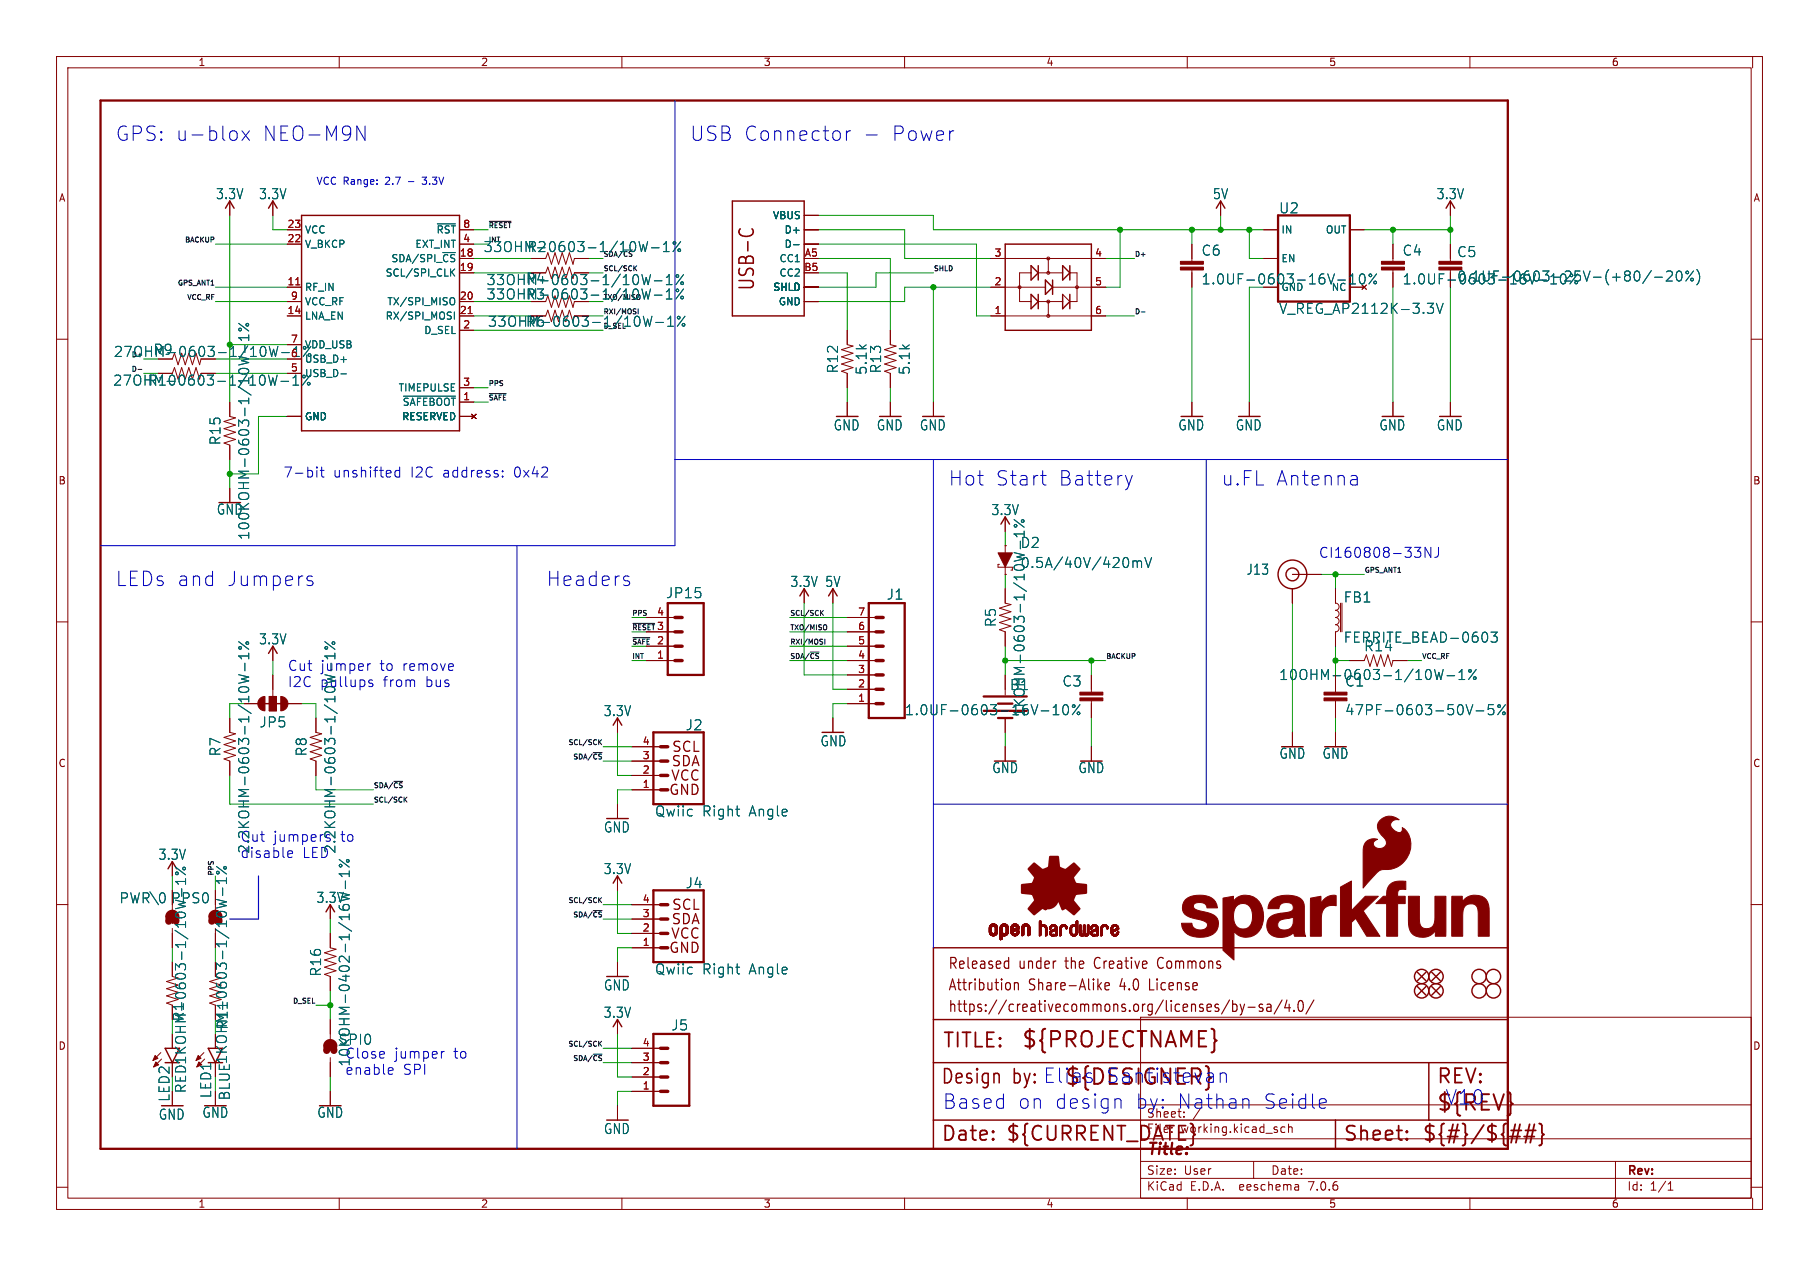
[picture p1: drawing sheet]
<svg xmlns="http://www.w3.org/2000/svg" width="322mm" height="224mm" viewBox="0 0 322 224" stroke-linecap="round" stroke-linejoin="round" font-family="sans-serif">
<defs><g id="words">
<g font-size="3.8" fill="#840000">
<text x="180.6" y="185.7">${PROJECTNAME}</text>
<text x="254" y="196.9">${REV}</text>
</g>
<text font-size="3.8" fill="#0000c2" x="188.2" y="192.3">${DESIGNER}</text>
<g font-size="3.5" fill="#0000c2">
<text x="20.3" y="25.2">GPS: u-blox</text>
<text x="46.2" y="25.2">NEO-M9N</text>
<text x="121.9" y="25.2">USB Connector</text>
<text x="157.4" y="25.2">Power</text>
<text x="167.6" y="86.1">Hot</text>
<text x="175.9" y="86.1">Start</text>
<text x="187" y="86.1">Battery</text>
<text x="215.9" y="86.1">u.FL</text>
<text x="225.5" y="86.1">Antenna</text>
<text x="20.3" y="103.9">LEDs and</text>
<text x="39.9" y="103.9">Jumpers</text>
<text x="96.5" y="103.9">Headers</text>
<text x="195.5" y="191.8">Santistevan</text>
<text x="166.6" y="196.3">Based</text>
<text x="179.1" y="192.1">by: Elias</text>
<text x="179.9" y="196.3">on</text>
<text x="186.4" y="196.3">design</text>
<text x="200.6" y="196.3">by:</text>
<text x="207.9" y="196.3">Nathan</text>
<text x="223.1" y="196.3">Seidle</text>
<text x="255.5" y="195.6">V10</text>
</g>
<g font-size="3.5" fill="#840000">
<text x="133.8" y="51.6" transform="rotate(-90 133.8 51.6)">USB-C</text>
<text x="166.6" y="185.7">TITLE:</text>
<text x="166.4" y="192.1">Design</text>
<text x="254" y="192.1">REV:</text>
<text x="166.4" y="202.2">Date:</text>
<text x="177.8" y="202.2">${CURRENT_DATE}</text>
<text x="237.5" y="202.2">Sheet:</text>
<text x="251.5" y="202.2">${#}/${##}</text>
</g>
<text font-size="2.8" fill="#840000" x="202.7" y="204.8">Title:</text>
<g font-size="2.7" fill="#840000">
<text x="167.6" y="171.7">Released</text>
<text x="180.2" y="171.7">under</text>
<text x="188.6" y="171.7">the</text>
<text x="194" y="171.7">Creative</text>
<text x="205.4" y="171.7">Commons</text>
<text x="167.6" y="175.5">Attribution</text>
<text x="167.6" y="179.3">https://creativecommons.org/licenses/by-sa/4.0/</text>
<text x="181.9" y="175.5">Share-Alike</text>
<text x="198.2" y="175.5">4.0</text>
<text x="203.7" y="175.5">License</text>
</g>
<g font-size="2.5" fill="#006464">
<text x="38.1" y="35.5">3.3V</text>
<text x="45.7" y="35.5">3.3V</text>
<text x="214.5" y="35.5">5V</text>
<text x="254" y="35.5">3.3V</text>
<text x="226.2" y="37.9">U2</text>
<text x="85.5" y="44.8">33OHM-0603-1/10W-1%</text>
<text x="93.2" y="44.8">R2</text>
<text x="212.4" y="45.4">C6</text>
<text x="248" y="45.4">C4</text>
<text x="257.7" y="45.7">C5</text>
<text x="248" y="50.5">1.0UF-0603-16V-10%</text>
<text x="257.7" y="50">0.1UF-0603-25V-(+80/-20%)</text>
<text x="226.2" y="55.7">V_REG_AP2112K-3.3V</text>
<text x="148.4" y="66.1" transform="rotate(-90 148.4 66.1)">R12</text>
<text x="153.5" y="66.4" transform="rotate(-90 153.5 66.4)">5.1k</text>
<text x="156.1" y="66.1" transform="rotate(-90 156.1 66.1)">R13</text>
<text x="161.1" y="66.4" transform="rotate(-90 161.1 66.4)">5.1k</text>
<text x="147.4" y="76.3">GND</text>
<text x="155" y="76.3">GND</text>
<text x="162.6" y="76.3">GND</text>
<text x="208.3" y="76.3">GND</text>
<text x="218.5" y="76.3">GND</text>
<text x="243.9" y="76.3">GND</text>
<text x="254.1" y="76.3">GND</text>
<text x="39.2" y="78.8" transform="rotate(-90 39.2 78.8)">R15</text>
<text x="38.3" y="91.2">GND</text>
<text x="44.3" y="95.6" transform="rotate(-90 44.3 95.6)">100KOHM-0603-1/10W-1%</text>
<text x="175.3" y="91.3">3.3V</text>
<text x="180.4" y="97.1">D2</text>
<text x="180.4" y="100.7">0.5A/40V/420mV</text>
<text x="220.4" y="101.9">J13</text>
<text x="117.7" y="106">JP15</text>
<text x="139.7" y="104">3.3V</text>
<text x="145.9" y="104">5V</text>
<text x="156.8" y="106.3">J1</text>
<text x="237.6" y="106.8">FB1</text>
<text x="176.4" y="111" transform="rotate(-90 176.4 111)">R5</text>
<text x="237.6" y="113.9">FERRITE_BEAD-0603</text>
<text x="45.7" y="114.2">3.3V</text>
<text x="56.7" y="118.8">jumper</text>
<text x="241.2" y="115.4">R14</text>
<text x="56.6" y="121.7">pullups</text>
<text x="178.6" y="122.3">B1</text>
<text x="187.8" y="121.6">C3</text>
<text x="226.2" y="120.5">10OHM-0603-1/10W-1%</text>
<text x="237.8" y="121.6">C1</text>
<text x="45.8" y="128.9">JP5</text>
<text x="106.7" y="126.9">3.3V</text>
<text x="121.2" y="129.4">J2</text>
<text x="160" y="126.7">1.0UF-0603-16V-10%</text>
<text x="181.5" y="126.9" transform="rotate(-90 181.5 126.9)">1KOHM-0603-1/10W-1%</text>
<text x="237.8" y="126.7">47PF-0603-50V-5%</text>
<text x="39.2" y="133.9" transform="rotate(-90 39.2 133.9)">R7</text>
<text x="54.5" y="133.9" transform="rotate(-90 54.5 133.9)">R8</text>
<text x="145" y="132.2">GND</text>
<text x="175.4" y="137">GND</text>
<text x="190.7" y="137">GND</text>
<text x="226.2" y="134.4">GND</text>
<text x="233.8" y="134.4">GND</text>
<text x="42.4" y="149">Cut</text>
<text x="48.3" y="149">jumpers</text>
<text x="106.7" y="147.5">GND</text>
<text x="115.8" y="144.6">Qwiic</text>
<text x="124.2" y="144.6">Right</text>
<text x="132.5" y="144.6">Angle</text>
<text x="28" y="152.3">3.3V</text>
<text x="42.4" y="151.9">disable</text>
<text x="44.3" y="151.1" transform="rotate(-90 44.3 151.1)">2.2KOHM-0603-1/10W-1%</text>
<text x="53.4" y="151.9">LED</text>
<text x="59.5" y="151.1" transform="rotate(-90 59.5 151.1)">2.2KOHM-0603-1/10W-1%</text>
<text x="106.7" y="154.8">3.3V</text>
<text x="21" y="160">PWR\0 PPS0</text>
<text x="55.9" y="159.9">3.3V</text>
<text x="121.2" y="157.3">J4</text>
<text x="57" y="172.8" transform="rotate(-90 57 172.8)">R16</text>
<text x="115.8" y="172.6">Qwiic</text>
<text x="124.2" y="172.6">Right</text>
<text x="132.5" y="172.6">Angle</text>
<text x="106.7" y="175.4">GND</text>
<text x="59.8" y="185">SPI0</text>
<text x="106.7" y="180.2">3.3V</text>
<text x="118.7" y="182.5">J5</text>
<text x="61" y="187.4">Close</text>
<text x="61" y="190.3">enable</text>
<text x="62.1" y="188.7" transform="rotate(-90 62.1 188.7)">10KOHM-0402-1/16W-1%</text>
<text x="35.7" y="197.9">GND</text>
<text x="56" y="197.9">GND</text>
<text x="28" y="198.3">GND</text>
<text x="106.7" y="200.8">GND</text>
</g>
<g font-size="2.5" fill="#840000">
<text x="86" y="50.6">33OHM-0603-1/10W-1%</text>
<text x="86" y="53.2">33OHM-0603-1/10W-1%</text>
<text x="93" y="50.4">R4</text>
<text x="93" y="53.2">R3</text>
<text x="212.4" y="50.5">1.0UF-0603-16V-10%</text>
<text x="86.2" y="58">33OHM-0603-1/10W-1%</text>
<text x="93" y="58">R6</text>
<text x="20.1" y="63.3">27OHM-0603-1/10W-1%</text>
<text x="27" y="63">R9</text>
<text x="19.9" y="68.4">27OHM-0603-1/10W-1%</text>
<text x="26.1" y="68.4">R10</text>
<text x="118.6" y="135.8">SDA</text>
<text x="118.7" y="133.3">SCL</text>
<text x="118.2" y="140.9">GND</text>
<text x="118.6" y="138.4">VCC</text>
<text x="118.7" y="161.2">SCL</text>
<text x="118.6" y="166.3">VCC</text>
<text x="118.6" y="163.8">SDA</text>
<text x="118.2" y="168.9">GND</text>
<text x="32.7" y="180.7" transform="rotate(-90 32.7 180.7)">R1</text>
<text x="40.5" y="182.2" transform="rotate(-90 40.5 182.2)">R11</text>
<text x="30.2" y="195" transform="rotate(-90 30.2 195)">LED2</text>
<text x="33.1" y="193.4" transform="rotate(-90 33.1 193.4)">RED1KOHM-0603-1/10W-1%</text>
<text x="37.6" y="194.3" transform="rotate(-90 37.6 194.3)">LED1</text>
<text x="40.9" y="194.7" transform="rotate(-90 40.9 194.7)">BLUE1KOHM-0603-1/10W-1%</text>
</g>
<g font-size="2.5" fill="#0000c2">
<text x="50.1" y="84.7">7-bit</text>
<text x="58.9" y="84.7">unshifted</text>
<text x="72.6" y="84.7">I2C</text>
<text x="78.4" y="84.7">address:</text>
<text x="91" y="84.7">0x42</text>
<text x="233.2" y="98.8">CI160808-33NJ</text>
<text x="50.8" y="118.8">Cut</text>
<text x="67.2" y="118.8">to</text>
<text x="71.3" y="118.8">remove</text>
<text x="50.8" y="121.7">I2C</text>
<text x="67.8" y="121.7">from</text>
<text x="75.3" y="121.7">bus</text>
<text x="60.2" y="149">to</text>
<text x="69.7" y="187.4">jumper</text>
<text x="71.2" y="190.3">SPI</text>
<text x="80.2" y="187.4">to</text>
</g>
<g font-size="2.1" fill="#0000c2">
<text x="202.7" y="197.9">Sheet:</text>
<text x="211" y="197.9">/</text>
</g>
<g font-size="2.1" fill="#840000">
<text x="202.7" y="200.6">File:</text>
<text x="208.8" y="200.6">working.kicad_sch</text>
<text x="202.7" y="208">Size:</text>
<text x="209.4" y="208">User</text>
<text x="224.7" y="208">Date:</text>
<text x="287.7" y="208.2">Rev:</text>
<text x="202.7" y="210.8">KiCad</text>
<text x="210.5" y="210.8">E.D.A.</text>
<text x="219.4" y="210.8">eeschema</text>
<text x="231.7" y="210.8">7.0.6</text>
<text x="287.7" y="210.8">Id:</text>
<text x="291.8" y="210.8">1/1</text>
</g>
<g font-size="1.8" fill="#840000">
<text x="35" y="11.9">1</text>
<text x="85" y="11.9">2</text>
<text x="135" y="11.9">3</text>
<text x="185" y="11.9">4</text>
<text x="235" y="11.9">5</text>
<text x="285" y="11.9">6</text>
<text x="10.3" y="35.9">A</text>
<text x="310.1" y="35.9">A</text>
<text x="10.3" y="85.9">B</text>
<text x="310" y="85.9">B</text>
<text x="10.3" y="135.9">C</text>
<text x="310" y="135.9">C</text>
<text x="10.3" y="185.9">D</text>
<text x="310" y="185.9">D</text>
<text x="35" y="213.8">1</text>
<text x="85" y="213.8">2</text>
<text x="135" y="213.8">3</text>
<text x="185" y="213.8">4</text>
<text x="235" y="213.8">5</text>
<text x="285" y="213.8">6</text>
</g>
<g font-size="1.8" fill="#0000c2">
<text x="55.9" y="32.8">VCC Range:</text>
<text x="68.3" y="32.8">2.7</text>
<text x="72.5" y="32.8">-</text>
<text x="75.2" y="32.8">3.3V</text>
</g>
<g font-size="1.8" fill="#a90000">
<text x="50.8" y="40.4">23</text>
<text x="81.8" y="40.4">8</text>
<text x="50.8" y="42.9">22</text>
<text x="81.2" y="45.5">18</text>
<text x="81.8" y="42.9">4</text>
<text x="142.3" y="45.5">A5</text>
<text x="175.8" y="45.5">3</text>
<text x="193.6" y="45.5">4</text>
<text x="50.8" y="50.5">11</text>
<text x="51.4" y="53.1">9</text>
<text x="81.2" y="48">19</text>
<text x="81.2" y="53.1">20</text>
<text x="142.2" y="48">B5</text>
<text x="175.8" y="50.5">2</text>
<text x="193.6" y="50.5">5</text>
<text x="50.8" y="55.6">14</text>
<text x="81.2" y="55.6">21</text>
<text x="81.8" y="58.2">2</text>
<text x="175.8" y="55.6">1</text>
<text x="193.6" y="55.6">6</text>
<text x="51.4" y="65.8">5</text>
<text x="51.4" y="63.2">6</text>
<text x="51.4" y="60.7">7</text>
<text x="81.8" y="70.9">1</text>
<text x="81.8" y="68.3">3</text>
<text x="116.1" y="111.5">3</text>
<text x="116.1" y="109">4</text>
<text x="151.7" y="111.5">6</text>
<text x="151.7" y="109">7</text>
<text x="116.1" y="116.6">1</text>
<text x="116.1" y="114">2</text>
<text x="151.7" y="119.1">3</text>
<text x="151.7" y="116.6">4</text>
<text x="151.7" y="114">5</text>
<text x="151.7" y="124.2">1</text>
<text x="151.7" y="121.7">2</text>
<text x="113.6" y="131.8">4</text>
<text x="113.6" y="136.9">2</text>
<text x="113.6" y="134.4">3</text>
<text x="113.6" y="139.4">1</text>
<text x="113.6" y="159.8">4</text>
<text x="113.6" y="167.4">1</text>
<text x="113.6" y="164.8">2</text>
<text x="113.6" y="162.3">3</text>
<text x="113.6" y="185.2">4</text>
<text x="113.6" y="190.2">2</text>
<text x="113.6" y="187.7">3</text>
<text x="113.6" y="192.8">1</text>
</g>
<g font-size="1.8" fill="#006464">
<text x="53.8" y="41.5">VCC</text>
<text x="77.1" y="41.5">~{RST}</text>
<text x="136.6" y="39">VBUS</text>
<text x="138.7" y="41.5">D+</text>
<text x="226.6" y="41.5">IN</text>
<text x="234.4" y="41.5">OUT</text>
<text x="53.8" y="44">V_BKCP</text>
<text x="69.1" y="46.6">SDA/SPI_~{CS}</text>
<text x="73.4" y="44">EXT_INT</text>
<text x="137.8" y="46.6">CC1</text>
<text x="138.7" y="44">D-</text>
<text x="226.6" y="46.6">EN</text>
<text x="53.8" y="51.7">RF_IN</text>
<text x="68.1" y="49.1">SCL/SPI_CLK</text>
<text x="136.7" y="51.7">SHLD</text>
<text x="137.8" y="49.1">CC2</text>
<text x="226.6" y="51.7">GND</text>
<text x="235.4" y="51.7">NC</text>
<text x="53.8" y="56.7">LNA_EN</text>
<text x="53.8" y="54.2">VCC_RF</text>
<text x="68.1" y="56.7">RX/SPI_MOSI</text>
<text x="68.4" y="54.2">TX/SPI_MISO</text>
<text x="74.9" y="59.3">D_SEL</text>
<text x="137.7" y="54.2">GND</text>
<text x="53.8" y="64.4">USB_D+</text>
<text x="53.8" y="61.8">VDD_USB</text>
<text x="53.8" y="66.9">USB_D-</text>
<text x="70.4" y="69.4">TIMEPULSE</text>
<text x="71.1" y="72">~{SAFEBOOT}</text>
<text x="53.8" y="74.5">GND</text>
<text x="71" y="74.5">RESERVED</text>
</g>
<g font-size="1.2" fill="#0f0f0f">
<text x="86.4" y="40.4">~{RESET}</text>
<text x="32.6" y="42.9">BACKUP</text>
<text x="200.7" y="45.5">D+</text>
<text x="31.3" y="50.6">GPS_ANT1</text>
<text x="33" y="53.1">VCC_RF</text>
<text x="106.7" y="48">SCL/SCK</text>
<text x="165.1" y="48">SHLD</text>
<text x="106.7" y="55.6">RXI/MOSI</text>
<text x="200.7" y="55.6">D-</text>
<text x="23.1" y="65.8">D-</text>
<text x="86.4" y="70.9">~{SAFE}</text>
<text x="86.4" y="68.3">PPS</text>
<text x="241.3" y="101.4">GPS_ANT1</text>
<text x="111.8" y="109">PPS</text>
<text x="111.8" y="111.5">~{RESET}</text>
<text x="139.7" y="111.5">TXO/MISO</text>
<text x="139.7" y="109">SCL/SCK</text>
<text x="111.8" y="116.6">INT</text>
<text x="111.8" y="114.1">~{SAFE}</text>
<text x="139.7" y="116.6">SDA/~{CS}</text>
<text x="139.7" y="114.1">RXI/MOSI</text>
<text x="195.6" y="116.6">BACKUP</text>
<text x="251.5" y="116.6">VCC_RF</text>
<text x="100.4" y="131.8">SCL/SCK</text>
<text x="101.2" y="134.4">SDA/~{CS}</text>
<text x="66" y="139.5">SDA/~{CS}</text>
<text x="66" y="142">SCL/SCK</text>
<text x="37.9" y="154.9" transform="rotate(-90 37.9 154.9)">PPS</text>
<text x="100.4" y="159.8">SCL/SCK</text>
<text x="101.2" y="162.3">SDA/~{CS}</text>
<text x="51.7" y="177.6">D_SEL</text>
<text x="100.4" y="185.2">SCL/SCK</text>
<text x="101.2" y="187.7">SDA/~{CS}</text>
</g>
<g font-size="1.2" fill="#006464">
<text x="86.4" y="42.9">INT</text>
<text x="106.7" y="45.5">SDA/~{CS}</text>
<text x="106.7" y="53.1">TXO/MISO</text>
<text x="106.7" y="58.2">D_SEL</text>
<text x="23.1" y="63.3">D+</text>
</g>
</g></defs>
<g fill="none" stroke="#840000" stroke-width=".18">
<path d="M10 10h301.7v203.9h-301.7zM12 12h297.7v199.9h-297.7zM60 10v2M110 10v2M160 10v2M210 10v2M260 10v2M310 10v2M40.6 35.6v2.5M48.3 35.6v2.5M142.2 38.1h2.6M215.9 35.6v2.5"/>
<path d="M256.5 35.6v2.5M10 60h2M50.8 40.6h2.5M50.8 50.8h2.5M50.8 43.2h2.5M50.8 53.3h2.5M50.8 55.9h2.5M81.3 40.6h2.5M81.3 45.7h2.5M81.3 43.2h2.5M81.3 53.3h2.5M81.3 55.9h2.5"/>
<path d="M81.3 48.3h2.5M81.3 58.4h2.5M94 45.7h2.5l.4-1 .6 2 .7-2 .6 2 .6-2 .7 2 .6-2 .6 2 .3-1h2.5M96.5 48.3l.4-1.1 .6 2.1 .7-2.1 .6 2.1 .6-2.1 .7 2.1 .6-2.1 .6 2.1M96.5 55.9l.4-1 .6 2 .7-2 .6 2 .6-2 .7 2 .6-2 .6 2M96.9 52.3l.6 2.1 .7-2.1 .6 2.1 .6-2.1 .7 2.1 .6-2.1 .6 2.1 .3-1.1M142.2 40.6h2.6M142.2 50.8h2.6M142.2 43.2h2.6M142.2 53.3h2.6M149.9 58.4v2.6l1 .2-2.1 .6 2.1 .7-2.1 .6 2.1 .7-2.1 .6 2.1 .6-2.1 .7 1.1 .3v2.6M157.5 58.4v2.6l1 .2-2 .6 2 .7-2 .6 2 .7-2 .6 2 .6-2 .7 1 .3v2.6"/>
<path d="M175.3 45.7h20.3M175.3 50.8h9.6M175.3 55.9h20.3M182.4 48.3h-2.1v5h2.1M183.6 53.3h4.4M183.6 48.3h4.4M185.4 45.7v2.6M185.4 53.3v2.6M186.2 50.8h9.4M189.2 48.3h1.3v5h-1.3l-1.2-1.2M210.8 43.2v3M210.8 47.8v3"/>
<path d="M223.5 40.6h2.6M223.5 45.7h2.6M238.8 40.6h2.5M238.8 50.8h2.5M240.9 50.4l.8 .8M241.7 50.4l-.8 .8M246.4 43.2v3M246.4 47.8v3M256.5 43.2v3M256.5 47.8v.5M309.7 60h2M30.5 66l.4-1 .6 2.1 .6-2.1 .7 2.1 .6-2.1 .6 2.1 .7-2.1 .6 2.1"/>
<path d="M30.9 62.5l.6 2 .6-2 .7 2 .6-2 .6 2 .7-2 .6 2 .3-1M40.6 71.1v2.6l1.1 .2-2.1 .6 2.1 .7-2.1 .6 2.1 .7-2.1 .6 2.1 .6-2.1 .7 1 .3v2.6M50.8 73.7h2.5M50.8 66h2.5M50.8 63.5h2.5M50.8 61h2.5M81.3 71.1h2.5M81.3 73.7h2.5M81.3 68.6h2.5M83.4 73.3l.8 .7M84.2 73.3l-.8 .7M149.9 71.1v2.6"/>
<path d="M157.5 71.1v2.6M165.1 71.1v2.6M210.8 71.1v2.6M221 71.1v2.6M246.4 71.1v2.6M256.5 71.1v2.6M40.6 86.4v2.5M176.8 99.8h-.3v.5h2.6M177.8 96.5h.1M177.8 91.4v2.6M177.8 96.5v1.3M10 110h2"/>
<path d="M48.3 114.3v2.5M48.3 119.4v3.8M114.3 116.8h5.1M114.3 114.3h5.1M114.3 111.8h5.1M114.3 109.2h5.1M142.2 104.1v2.6M147.3 104.1v2.6M149.9 116.8h5M149.9 114.3h5M149.9 111.8h5M149.9 109.2h5"/>
<path d="M149.9 119.4h5M177.8 101.6h.1M177.8 104.1v2.6l1 .2-2 .7 2 .6-2 .6 2 .7-2 .6 2 .6-2 .7 1 .4v2.5M177.8 100.3v1.3M177.8 119.4v3.5M193 119.4v3M228.6 104.1v2.6M228.6 101.6h5.1M236.2 104.1v2.6a.64 .64 0 0 1 .7 .6 .64 .64 0 0 1-.7 .7 .64 .64 0 0 1 .7 .6 .64 .64 0 0 1-.7 .6 .64 .64 0 0 1 .7 .7 .64 .64 0 0 1-.7 .6 .64 .64 0 0 1 .7 .6 .64 .64 0 0 1-.7 .7v2.5M236.2 119.4v3M237.1 106.7v5.1M237.4 106.7v5.1"/>
<path d="M238.8 116.8h2.5l.4-1 .6 2.1 .7-2.1 .6 2.1 .6-2.1 .7 2.1 .6-2.1 .6 2.1 .3-1.1h2.5M309.7 110h2M40.6 127v2.5l1.1 .3-2.1 .6 2.1 .7-2.1 .6 2.1 .6-2.1 .7 2.1 .6-2.1 .6 1 .4v2.6M43.2 124.5h2.5M47.6 123.2h1.3v2.5h-1.3zM50.8 124.5h2.5M55.9 127v2.5l1 .3-2 .6 2 .7-2 .6 2 .6-2 .7 2 .6-2 .6 1 .4v2.6M109.2 127v2.5M111.8 139.7h5M111.8 137.2h5M111.8 134.6h5M111.8 132.1h5"/>
<path d="M147.3 127v2.5M149.9 124.5h5M149.9 121.9h5M177.8 127v2.5M177.8 132.1v2.5M193 124v3M193 132.1v2.5M228.6 129.5v2.6M236.2 124v3M236.2 129.5v2.6M10 160h2M30.5 152.4v2.5"/>
<path d="M38.1 157.5v2.5M109.2 142.2v2.6M109.2 154.9v2.6M309.7 160h2M30.5 160v.9M31.5 173l-2 .6 2 .6-2 .7 2 .6-2 .6 2 .7-2 .6 1 .4M39.1 173l-2 .6 2 .6-2 .7 2 .6-2 .6 2 .7-2 .6 1 .4M58.4 165.1v2.5l1 .3-2 .6 2 .7-2 .6 2 .6-2 .7 2 .6-2 .6 1 .4v2.6M58.4 160v2.6M109.2 170.2v2.5M111.8 167.6h5M111.8 165.1h5"/>
<path d="M111.8 162.6h5M111.8 160h5M201.7 179.9h108v32h-108zM28.4 186.2l-1.3 1.4M28.6 187.3l-1.4 1.4M36.1 186.2l-1.4 1.4M36.2 187.3l-1.4 1.4M38.1 193v2.6M58.4 180.3v3.5M58.4 187.1v3.4M58.4 193v2.6M109.2 180.3v2.6"/>
<path d="M109.2 195.6v2.5M111.8 193h5M111.8 190.5h5M111.8 188h5M111.8 185.4h5M201.7 195.4h108M212.3 196l-1.2 2M227.3 199.4l-.5-.1-.2 .3v.4l.1 .2h.6M227.9 199.5l.2-.2 .4 .1 .1 .9M227.9 198.8v1.5M10 210h2M60 211.9v2"/>
<path d="M110 211.9v2M160 211.9v2M201.7 208.4h108M201.7 205.4h108M201.7 201.4h108M210 211.9v2M221.7 205.4v3M229.6 209.6l.1 .9M229.7 210.4l-.1 .1M229.7 209.9h-.1M260 211.9v2M285.7 205.4v6.5"/>
<path d="M295.1 210.5h.8M295.1 209.4l.4-.4v1.5M309.7 210h2M310 211.9v2"/>
<circle cx="180.3" cy="50.8" r=".25"/>
<circle cx="185.4" cy="45.7" r=".25"/>
<circle cx="185.4" cy="48.3" r=".25"/>
<circle cx="185.4" cy="55.9" r=".25"/>
<circle cx="185.4" cy="53.3" r=".25"/>
<circle cx="190.5" cy="50.8" r=".25"/>
</g>
<g fill="none" stroke="#840000" stroke-width=".25">
<path d="M39.9 36.8l.7-1.2 .8 1.2M47.5 36.8l.8-1.2 .7 1.2M53.3 38.1h28v38.1h-28zM129.5 35.6h12.7v20.3h-12.7zM215.1 36.8l.8-1.2 .8 1.2M255.8 36.8l.7-1.2 .8 1.2M177.8 43.2h15.2v15.2h-15.2zM182.4 47l1.2 1.3-1.2 1.2zM182.4 52.1l1.2 1.2-1.2 1.3zM183.6 47v2.5M183.6 52.1v2.5M184.9 49.5l1.3 1.3-1.3 1.3z"/>
<path d="M186.2 49.5v2.6M188 47l1.2 1.3-1.2 1.2zM188 52.1v2.5l1.2-1.3M189.2 47v2.5M189.2 52.1v2.5M177 92.7l.8-1.3 .8 1.3M47.5 115.6l.8-1.3 .7 1.3M141.5 105.4l.7-1.3 .8 1.3M146.6 105.4l.7-1.3 .8 1.3M46.5 124.5h3.8M108.5 128.3l.7-1.3 .8 1.3M29.7 153.7l.8-1.3 .7 1.3"/>
<path d="M108.5 156.2l.7-1.3 .8 1.3M57.7 161.3l.7-1.3 .8 1.3M165.1 167.6h101.6v35.6h-101.6zM250.7 172l1.5 1.5M250.7 174.5l1.5 1.5M252.2 174.5l-1.5 1.5M252.2 172l-1.5 1.5M253.2 172l1.6 1.5M253.2 174.5l1.6 1.5M254.8 172l-1.6 1.5M254.8 174.5l-1.6 1.5M31.7 185.4h-2.5l1.3 2.6h-1.3"/>
<path d="M39.4 185.4h-2.6l1.3 2.6M108.5 181.6l.7-1.3 .8 1.3M165.1 198.1h101.6M165.1 180.3h101.6M165.1 188h101.6M236.2 198.1v5.1M252.7 188v10.1"/>
<circle cx="228.6" cy="101.6" r="2.54"/>
<circle cx="228.6" cy="101.6" r="1.14"/>
<circle cx="251.5" cy="172.7" r="1.27"/>
<circle cx="251.5" cy="175.3" r="1.27"/>
<circle cx="254" cy="172.7" r="1.27"/>
<circle cx="254" cy="175.3" r="1.27"/>
<circle cx="261.6" cy="172.7" r="1.27"/>
<circle cx="261.6" cy="175.3" r="1.27"/>
<circle cx="264.2" cy="175.3" r="1.27"/>
<circle cx="264.2" cy="172.7" r="1.27"/>
</g>
<path d="M17.8 17.8h248.9v185.4h-248.9zM226.1 38.1h12.7v15.2h-12.7zM118.1 106.7h6.4v12.7h-6.4zM153.7 106.7h6.3v20.3h-6.3zM115.6 129.5h8.9v12.7h-8.9zM174 123.2h7.6M174 125.7h7.6M115.6 157.5h8.9v12.7h-8.9zM115.6 182.9h6.3v12.7h-6.3z" fill="none" stroke="#840000" stroke-width=".41"/>
<g fill="none" stroke="#006464" stroke-width=".18">
<path d="M77.4 39.6h3.1M42.2 57.2l1.8 1.3M44 59.2v1M44 59.7h-1.8l.5 .5M79.9 48.1l.5 .7M79.9 52.6a.43 .43 0 0 1 .5 .5v.4a.43 .43 0 0 1-.5 .4M80.4 55.2v1.3M80.4 47.6l-.7 .7M114.6 42.7l-.5 1.8-.3-1.3-.3 1.3M115.1 48.6l-.5 1.7-.3-1.2-.3 1.2M115.1 51.1l-.5 1.8-.3-1.3-.3 1.3M115.2 43.8h1.4"/>
<path d="M115.3 55.9l-.4 1.8-.3-1.3-.4 1.3M115.7 49.7h1.4M115.7 52.2h1.4M116 57h1.3M117.3 44.5h1.1M117.3 43.2l.6-.5v1.8M117.9 50.3h1M117.9 49.1l.5-.5v1.7M117.9 51.6l.5-.5v1.8M117.9 52.9h1M118.1 57.7h1M118.1 56.4l.5-.5v1.8"/>
<path d="M120.4 42.7l-1.4 1.8M120.9 48.6l-1.4 1.7M120.9 51.1l-1.4 1.8M121.2 55.9l-1.4 1.8M140.4 43.3h.9M236.6 49.5h1.4M238.7 50.2h1.1M238.7 48.9l.6-.5v1.8M240.7 48.5l.3-.1a1.11 1.11 0 0 1 0 1.8h-.1a1.18 1.18 0 0 1-.2-1.7zM243.5 48.4l-1.4 1.8M252.5 53.6h1.1l-.6 .7a.48 .48 0 0 1 .6 .4v.4l-.2 .2-.7 .1M254.1 53.6l.6 1.8 .6-1.8"/>
<path d="M289.8 48l.1 .1a1.39 1.39 0 0 1-.1 1.5M292.1 47.8l-1.5 2.3M292.7 49h1.3M294.8 48.1l.2-.2 .6 .1a.48 .48 0 0 1 .1 .7l-1 1h1.1M296.7 48.1l.4-.2a1.11 1.11 0 0 1 0 1.8h-.2a1.08 1.08 0 0 1-.2-1.6zM299.5 47.9l-1.3 1.8M300.1 47.7a2.04 2.04 0 0 1 0 2.7M44 64.1l-1.8 .5M49 66.3l-.4 1.8-.3-1.2-.4 1.2M49.1 61.3l-.4 1.7-.3-1.2-.4 1.2M49.7 67.4h1.4M49.8 62.4h1.4"/>
<path d="M51.8 68.1h1M51.8 66.9l.5-.6v1.8M51.9 63h1.1M52.3 61.5l.2-.2v1.7M54.4 67.7v.2l.2 .2 .3-.2-.1-.2M54.9 66.3l-1.4 1.8M55 61.3l-1.4 1.7M60.3 66.1h1M71.4 70.1h9.1M179.4 97.7l1.8 .5M179.4 91.9l1.8 1.4M181.2 93.9v1.1"/>
<path d="M181.2 94.4h-1.8l.4 .4M200.4 99.2v1.2M200.4 99.4a.44 .44 0 0 1 .8 0M201.2 99.4l.2-.2 .4 .1 .1 1.1M201.2 99.4v1M202.5 98.6l.6 1.8 .6-1.8M42.2 119.3l1.8 .5-1.3 .3 1.3 .3-1.8 .5M42.2 113.5l1.8 1.4M43.3 117.3v1.4M44 115.5v1M44 116h-1.8l.5 .5M57.5 113.5l1.7 1.4"/>
<path d="M59.2 116h-1.7l.2 .2M59.2 115.5v1M255.3 118.4l-.5 1.8-.3-1.3-.3 1.3M255.9 119.5h1.4M258.1 118.9l.5-.5v1.8M261.1 118.4l-1.3 1.8M263.7 111.8h1.1l-.6 .7a.48 .48 0 0 1 .6 .3v.5l-.1 .2-.7 .1-.3-.2M184.2 125.7h1.3M186.3 126.4h1M186.3 125.1l.5-.5v1.8M188.1 124.8l.5-.2a1.11 1.11 0 0 1 0 1.8h-.2a1.08 1.08 0 0 1-.3-1.6zM191 124.6l-1.3 1.8"/>
<path d="M258.1 120.2h1M260.5 124.6l-.6 1.8M261.1 125.7h1.4M264.1 124.6h-.8l-.1 .9 .3-.2 .6 .1 .1 .3-.1 .5-.2 .2h-.4l-.3-.2M266.3 124.6l-1.4 1.8M31 153.4l1.8 1.3M32.1 157.2v1.3M32.8 155.4v1M32.8 155.9h-1.8l.5 .5M38.3 159.1l1.8 .4-1.3 .4 1.3 .3M38.3 153.2l1.8 1.4M39.4 157.1v1.3"/>
<path d="M40.1 155.3v1M40.1 155.8h-1.8l.5 .5M60 157.9l1.8 .4-1.3 .3 1.3 .4-1.8 .4M60 152l1.8 1.4M61.1 155.8v1.4M61.8 154.1v1M61.8 154.6h-1.8l.5 .5M130.1 143.1h.7M130.7 144.3h.1M130.1 171.1h.7M130.7 172.3h.1"/>
<circle cx="42.5" cy="58.3" r=".25"/>
<circle cx="43.7" cy="57.4" r=".25"/>
<circle cx="119.3" cy="43" r=".25"/>
<circle cx="119.8" cy="48.8" r=".25"/>
<circle cx="119.8" cy="51.4" r=".25"/>
<circle cx="120.1" cy="56.2" r=".25"/>
<circle cx="120.1" cy="44.3" r=".25"/>
<circle cx="120.7" cy="50.1" r=".25"/>
<circle cx="120.7" cy="52.6" r=".25"/>
<circle cx="120.9" cy="57.5" r=".25"/>
<circle cx="242.4" cy="48.7" r=".25"/>
<circle cx="243.2" cy="50" r=".25"/>
<circle cx="298.4" cy="48.2" r=".25"/>
<circle cx="299.3" cy="49.5" r=".25"/>
<circle cx="179.6" cy="93" r=".25"/>
<circle cx="180.9" cy="92.2" r=".25"/>
<circle cx="42.5" cy="114.6" r=".25"/>
<circle cx="43.7" cy="113.7" r=".25"/>
<circle cx="57.7" cy="114.6" r=".25"/>
<circle cx="59" cy="113.7" r=".25"/>
<circle cx="260" cy="118.7" r=".25"/>
<circle cx="260.9" cy="119.9" r=".25"/>
<circle cx="189.9" cy="124.9" r=".25"/>
<circle cx="190.8" cy="126.2" r=".25"/>
<circle cx="265.2" cy="124.9" r=".25"/>
<circle cx="266" cy="126.2" r=".25"/>
<circle cx="31.3" cy="154.5" r=".25"/>
<circle cx="32.6" cy="153.6" r=".25"/>
<circle cx="38.5" cy="154.3" r=".25"/>
<circle cx="39.8" cy="153.5" r=".25"/>
<circle cx="60.3" cy="153.1" r=".25"/>
<circle cx="61.5" cy="152.3" r=".25"/>
</g>
<g fill="none" stroke="#840000" stroke-width=".61">
<path d="M119.4 116.8h1.2M119.4 114.3h1.2M119.4 111.8h1.2M119.4 109.2h1.2M154.9 116.8h1.3M154.9 114.3h1.3M154.9 111.8h1.3M154.9 109.2h1.3M154.9 119.4h1.3M116.8 139.7h1.3M116.8 137.2h1.3M116.8 134.6h1.3"/>
<path d="M116.8 132.1h1.3M154.9 124.5h1.3M154.9 121.9h1.3M116.8 167.6h1.3M116.8 165.1h1.3M116.8 162.6h1.3M116.8 160h1.3M116.8 193h1.3M116.8 190.5h1.3M116.8 188h1.3M116.8 185.4h1.3"/>
</g>
<path d="M130.9 40.5a.67 .67 0 0 0-.1 .9M133 40.5a.68 .68 0 0 1 .1 .9" fill="none" stroke="#840000" stroke-width=".27"/>
<g fill="#840000" stroke="#840000" stroke-width=".18">
<path d="M191 123.4h4.1v.6h-4.1z"/>
<path d="M191 122.4h4.1v.5h-4.1z"/>
<path d="M176.5 97.8h2.6l-1.3 2.5z"/>
<path d="M234.2 123.4h4.1v.6h-4.1z"/>
<path d="M234.2 122.4h4.1v.5h-4.1z"/>
<path d="M35.1 186.7l.5 .5-.9 .4z"/>
<path d="M35.2 187.8l.5 .5-.9 .4z"/>
<path d="M46 123.6l.3-.3 .6-.1v2.5a1.27 1.27 0 0 1-1.2-.8 1.27 1.27 0 0 1 .3-1.3z"/>
<path d="M47.6 123.2h1.3v2.5h-1.3z"/>
<path d="M49.7 123.2a1.27 1.27 0 0 1 1.2 1.3h-1.2z"/>
<path d="M49.7 124.5h1.2a1.27 1.27 0 0 1-1.2 1.2z"/>
<path d="M175 164.9h.4z"/>
<path d="M175 164.8l.4 .1z"/>
<path d="M175 164.8h.4z"/>
<path d="M175 164.7l.4 .1z"/>
<path d="M175 164.7h.4z"/>
<path d="M175 164.6l.4 .1z"/>
<path d="M175 164.6h.4z"/>
<path d="M175 164.5l.4 .1z"/>
<path d="M175 164.5h.4z"/>
<path d="M175 164.4l.4 .1z"/>
<path d="M175 164.4h.4z"/>
<path d="M175 164.3l.4 .1z"/>
<path d="M175 164.3h.4z"/>
<path d="M175 164.2l.4 .1z"/>
<path d="M175 164.2h.4z"/>
<path d="M175 164.1l.4 .1z"/>
<path d="M175 164.1h.4z"/>
<path d="M175 164l.4 .1z"/>
<path d="M175 164h.4z"/>
<path d="M175 165h.5z"/>
<path d="M175 165h.4z"/>
<path d="M175 164.9l.4 .1z"/>
<path d="M175 163.9l.4 .1z"/>
<path d="M175 163.9h.4z"/>
<path d="M175 165.1h.5z"/>
<path d="M175 165l.5 .1z"/>
<path d="M175 163.9h.5z"/>
<path d="M175 165.1h.6z"/>
<path d="M175 163.8l.5 .1z"/>
<path d="M175 163.8h.5z"/>
<path d="M175 163.8h.6z"/>
<path d="M175.1 165.1h.5z"/>
<path d="M175.1 163.8h.5z"/>
<path d="M175.1 165.2h1.3z"/>
<path d="M175.1 165.1l.5 .1z"/>
<path d="M175.1 163.8h1.2z"/>
<path d="M175.1 165.2h1.2z"/>
<path d="M175.1 163.7l1.2 .1z"/>
<path d="M175.1 163.7h1.2z"/>
<path d="M175.1 165.2l1.2 .1z"/>
<path d="M175.1 165.3h1.2z"/>
<path d="M175.2 165.3h1.1z"/>
<path d="M175.2 163.6l1.1 .1z"/>
<path d="M175.2 165.3h1z"/>
<path d="M175.2 163.6h1z"/>
<path d="M175.2 165.3l1 .1z"/>
<path d="M175.2 165.4h1z"/>
<path d="M175.3 165.4h.9z"/>
<path d="M175.3 163.6h.9z"/>
<path d="M175.3 165.4h.8z"/>
<path d="M175.3 163.5l.8 .1z"/>
<path d="M175.3 163.5h.8z"/>
<path d="M175.3 165.4l.8 .1z"/>
<path d="M175.4 163.5h.7z"/>
<path d="M175.4 165.5h.7z"/>
<path d="M175.4 165.5h.6z"/>
<path d="M175.4 163.5h.6z"/>
<path d="M175.5 163.4l.4 .1z"/>
<path d="M175.5 165.5h.4z"/>
<path d="M175.5 163.4h.4z"/>
<path d="M175.6 163.4h.3z"/>
<path d="M175.6 165.5h.2z"/>
<path d="M175.6 165.5l.2 .1z"/>
<path d="M175.6 163.4h.2z"/>
<path d="M175.7 163.8h.7z"/>
<path d="M175.8 165.1l.6 .1z"/>
<path d="M175.8 163.8h.6z"/>
<path d="M175.8 165.1h.6z"/>
<path d="M175.9 165.1h.5z"/>
<path d="M175.9 163.8h.5z"/>
<path d="M175.9 163.8l.5 .1z"/>
<path d="M175.9 163.9h.5z"/>
<path d="M175.9 165l.5 .1z"/>
<path d="M176 165h.4z"/>
<path d="M176 163.9h.4z"/>
<path d="M176 163.9l.4 .1z"/>
<path d="M176 164h.4z"/>
<path d="M176 164.9l.4 .1z"/>
<path d="M176 164.9h.4z"/>
<path d="M176 164.1h.4z"/>
<path d="M176 164l.4 .1z"/>
<path d="M176 164.8l.4 .1z"/>
<path d="M176 164.8h.4z"/>
<path d="M176 164.7l.4 .1z"/>
<path d="M176 164.7h.4z"/>
<path d="M176 164.6l.4 .1z"/>
<path d="M176 164.6h.4z"/>
<path d="M176 164.5l.4 .1z"/>
<path d="M176 164.5h.4z"/>
<path d="M176 164.4l.4 .1z"/>
<path d="M176 164.4h.4z"/>
<path d="M176 164.3l.4 .1z"/>
<path d="M176 164.3h.4z"/>
<path d="M176 164.2l.4 .1z"/>
<path d="M176 164.2h.4z"/>
<path d="M176 164.1l.4 .1z"/>
<path d="M176.9 166.2h.2z"/>
<path d="M176.9 166.1l.3 .1z"/>
<path d="M176.9 166.1h.3z"/>
<path d="M176.9 166.1h.4z"/>
<path d="M176.9 166l.4 .1z"/>
<path d="M176.9 166h.4z"/>
<path d="M176.9 165.9l.4 .1z"/>
<path d="M176.9 165.9h.4z"/>
<path d="M176.9 165.8l.4 .1z"/>
<path d="M176.9 165.8h.4z"/>
<path d="M176.9 165.7l.4 .1z"/>
<path d="M176.9 165.7h.4z"/>
<path d="M176.9 165.6l.4 .1z"/>
<path d="M176.9 165.6h.4z"/>
<path d="M176.9 165.5l.4 .1z"/>
<path d="M176.9 165.5h.4z"/>
<path d="M176.9 165.5h1z"/>
<path d="M176.9 165.5h1.1z"/>
<path d="M176.9 165.4l1.1 .1z"/>
<path d="M176.9 165.4h1.1z"/>
<path d="M176.9 165.4h1.2z"/>
<path d="M176.9 165.3l1.2 .1z"/>
<path d="M176.9 165.3h1.2z"/>
<path d="M176.9 165.3h1.3z"/>
<path d="M176.9 165.2l1.3 .1z"/>
<path d="M176.9 165.2h1.3z"/>
<path d="M176.9 165.2h1.4z"/>
<path d="M176.9 165.1l.7 .1z"/>
<path d="M176.9 165.1h.6z"/>
<path d="M176.9 165.1h.5z"/>
<path d="M176.9 165l.5 .1z"/>
<path d="M176.9 165h.5z"/>
<path d="M176.9 165h.4z"/>
<path d="M176.9 164.9l.4 .1z"/>
<path d="M176.9 164.9h.4z"/>
<path d="M176.9 164.8l.4 .1z"/>
<path d="M176.9 164.8h.4z"/>
<path d="M176.9 164.7l.4 .1z"/>
<path d="M176.9 164.7h.4z"/>
<path d="M176.9 164.6l.4 .1z"/>
<path d="M176.9 164.6h.4z"/>
<path d="M176.9 164.5l.4 .1z"/>
<path d="M176.9 164.5h.4z"/>
<path d="M176.9 164.4l.4 .1z"/>
<path d="M176.9 164.4h.4z"/>
<path d="M176.9 164.3l.4 .1z"/>
<path d="M176.9 164.3h.4z"/>
<path d="M176.9 164.2l.4 .1z"/>
<path d="M176.9 164.2h.4z"/>
<path d="M176.9 164.1l.4 .1z"/>
<path d="M176.9 164.1h.4z"/>
<path d="M176.9 164l.4 .1z"/>
<path d="M176.9 164h.4z"/>
<path d="M176.9 166.2h.1z"/>
<path d="M176.9 163.9l.4 .1z"/>
<path d="M176.9 163.9h.5z"/>
<path d="M176.9 163.8l.6 .1z"/>
<path d="M177 163.8h.5z"/>
<path d="M177 163.8h1.3z"/>
<path d="M177 163.7l1.2 .1z"/>
<path d="M177 163.7h1.2z"/>
<path d="M177.1 163.7h1.1z"/>
<path d="M177.1 163.6l1.1 .1z"/>
<path d="M177.1 163.6h1z"/>
<path d="M177.2 163.6h.9z"/>
<path d="M177.2 163.5l.8 .1z"/>
<path d="M177.2 163.5h.8z"/>
<path d="M177.3 163.5h.7z"/>
<path d="M177.3 163.5h.6z"/>
<path d="M177.4 165.5h.5z"/>
<path d="M177.4 163.5h.5z"/>
<path d="M177.4 165.5h.4z"/>
<path d="M177.4 163.4l.4 .1z"/>
<path d="M177.4 163.4h.4z"/>
<path d="M177.5 165.5h.3z"/>
<path d="M177.5 163.4h.3z"/>
<path d="M177.5 163.4h.2z"/>
<path d="M177.5 165.5l.2 .1z"/>
<path d="M177.7 163.8h.6z"/>
<path d="M177.7 165.1l.6 .1z"/>
<path d="M177.7 165.1h.6z"/>
<path d="M177.8 165.1h.5z"/>
<path d="M177.8 163.8h.5z"/>
<path d="M177.8 163.8l.5 .1z"/>
<path d="M177.8 163.9h.5z"/>
<path d="M177.9 165.1h.4z"/>
<path d="M177.9 163.9h.4z"/>
<path d="M177.9 165l.4 .1z"/>
<path d="M177.9 165h.4z"/>
<path d="M177.9 164h.4z"/>
<path d="M177.9 163.9l.4 .1z"/>
<path d="M177.9 164.9l.5 .1z"/>
<path d="M177.9 164h.5z"/>
<path d="M177.9 164.9h.5z"/>
<path d="M178 164.9h.4z"/>
<path d="M178 164.1h.4z"/>
<path d="M178 164l.4 .1z"/>
<path d="M178 164.8l.4 .1z"/>
<path d="M178 164.8h.4z"/>
<path d="M178 164.7l.4 .1z"/>
<path d="M178 164.7h.4z"/>
<path d="M178 164.6l.4 .1z"/>
<path d="M178 164.6h.4z"/>
<path d="M178 164.5l.4 .1z"/>
<path d="M178 164.5h.4z"/>
<path d="M178 164.4l.4 .1z"/>
<path d="M178 164.4h.4z"/>
<path d="M178 164.3l.4 .1z"/>
<path d="M178 164.3h.4z"/>
<path d="M178 164.2l.4 .1z"/>
<path d="M178 164.2h.4z"/>
<path d="M178 164.1l.4 .1z"/>
<path d="M178.8 165h.4z"/>
<path d="M178.8 164.9l.4 .1z"/>
<path d="M178.8 164.9h.4z"/>
<path d="M178.8 164.8l.4 .1z"/>
<path d="M178.8 164.8h.4z"/>
<path d="M178.8 164.8h.5z"/>
<path d="M178.8 164.7l.6 .1z"/>
<path d="M178.8 164.7h.6z"/>
<path d="M178.8 164.7h.7z"/>
<path d="M178.8 164.6l.8 .1z"/>
<path d="M178.8 164.6h.8z"/>
<path d="M178.8 164.6h.9z"/>
<path d="M178.8 164.5l1 .1z"/>
<path d="M178.8 164.5h1z"/>
<path d="M178.8 164.5h1.1z"/>
<path d="M178.8 164.5h1.2z"/>
<path d="M178.8 164.4l1.2 .1z"/>
<path d="M178.8 164.4h1.3z"/>
<path d="M178.8 164.4h1.4z"/>
<path d="M178.8 164.3l.4 .1z"/>
<path d="M178.8 164.3h.4z"/>
<path d="M178.8 164.2l.4 .1z"/>
<path d="M178.8 164.2h.4z"/>
<path d="M178.8 164.1l.4 .1z"/>
<path d="M178.8 164.1h.4z"/>
<path d="M178.8 164l.4 .1z"/>
<path d="M178.8 164h.4z"/>
<path d="M178.8 165l.5 .1z"/>
<path d="M178.8 165h.5z"/>
<path d="M178.8 163.9l.5 .1z"/>
<path d="M178.8 163.9h.5z"/>
<path d="M178.8 165.1h.5z"/>
<path d="M178.8 165.1h.6z"/>
<path d="M178.8 163.8l.6 .1z"/>
<path d="M178.9 165.1h.5z"/>
<path d="M178.9 163.8h.5z"/>
<path d="M178.9 165.2h1.3z"/>
<path d="M178.9 165.1l.6 .1z"/>
<path d="M178.9 163.8h.6z"/>
<path d="M178.9 163.8h1.3z"/>
<path d="M178.9 165.2h1.2z"/>
<path d="M178.9 163.7l1.3 .1z"/>
<path d="M178.9 163.7h1.3z"/>
<path d="M178.9 163.7h1.2z"/>
<path d="M178.9 165.2l1.2 .1z"/>
<path d="M179 165.3h1.1z"/>
<path d="M179 163.7h1.1z"/>
<path d="M179 163.6l1.1 .1z"/>
<path d="M179 163.6h1.1z"/>
<path d="M179 165.3h1z"/>
<path d="M179 165.3l1 .1z"/>
<path d="M179 163.6h1z"/>
<path d="M179.1 165.4h.9z"/>
<path d="M179.1 163.6h.9z"/>
<path d="M179.1 163.5l.9 .1z"/>
<path d="M179.1 165.4h.8z"/>
<path d="M179.1 163.5h.8z"/>
<path d="M179.2 165.4h.7z"/>
<path d="M179.2 163.5h.7z"/>
<path d="M179.2 165.4l.7 .1z"/>
<path d="M179.2 165.5h.7z"/>
<path d="M179.2 163.5h.6z"/>
<path d="M179.2 165.5h.6z"/>
<path d="M179.3 163.5h.5z"/>
<path d="M179.3 165.5h.5z"/>
<path d="M179.3 164.3l.9 .1z"/>
<path d="M179.3 164.3h.9z"/>
<path d="M179.3 163.4l.4 .1z"/>
<path d="M179.3 165.5h.4z"/>
<path d="M179.4 163.4h.3z"/>
<path d="M179.4 165.5h.3z"/>
<path d="M179.4 164.3h.8z"/>
<path d="M179.4 165.5l.2 .1z"/>
<path d="M179.4 163.4h.2z"/>
<path d="M179.5 164.3h.7z"/>
<path d="M179.5 164.2l.7 .1z"/>
<path d="M179.5 164.2h.7z"/>
<path d="M179.6 164.2h.6z"/>
<path d="M179.6 163.8h.6z"/>
<path d="M179.6 165.1l.6 .1z"/>
<path d="M179.6 165.1h.6z"/>
<path d="M179.7 165.1h.5z"/>
<path d="M179.7 164.2h.5z"/>
<path d="M179.7 163.8h.5z"/>
<path d="M179.7 163.8l.5 .1z"/>
<path d="M179.7 163.9h.5z"/>
<path d="M179.8 165.1h.4z"/>
<path d="M179.8 164.1l.4 .1z"/>
<path d="M179.8 163.9h.4z"/>
<path d="M179.8 165l.4 .1z"/>
<path d="M179.8 165h.4z"/>
<path d="M179.8 163.9l.4 .1z"/>
<path d="M179.8 164.1h.4z"/>
<path d="M179.8 164h.4z"/>
<path d="M179.8 164.9l.4 .1z"/>
<path d="M179.8 164l.4 .1z"/>
<path d="M179.9 164.9h.3z"/>
<path d="M179.9 164.8l.3 .1z"/>
<path d="M179.9 164.8h.3z"/>
<path d="M179.9 164.7l.3 .1z"/>
<path d="M179.9 164.7h.3z"/>
<path d="M180 164.7h.2z"/>
<path d="M180.1 164.6l.1 .1z"/>
<path d="M180.1 164.6h.1z"/>
<path d="M180.7 165.4l.3 .1z"/>
<path d="M180.7 165.4h.3z"/>
<path d="M180.7 165.4h.4z"/>
<path d="M180.7 165.3l.4 .1z"/>
<path d="M180.7 165.3h.4z"/>
<path d="M180.7 165.2l.4 .1z"/>
<path d="M180.7 165.2h.4z"/>
<path d="M180.7 165.1l.4 .1z"/>
<path d="M180.7 165.1h.4z"/>
<path d="M180.7 165l.4 .1z"/>
<path d="M180.7 165h.4z"/>
<path d="M180.7 164.9l.4 .1z"/>
<path d="M180.7 164.9h.4z"/>
<path d="M180.7 164.8l.4 .1z"/>
<path d="M180.7 164.8h.4z"/>
<path d="M180.7 164.7l.4 .1z"/>
<path d="M180.7 164.7h.4z"/>
<path d="M180.7 164.6l.4 .1z"/>
<path d="M180.7 164.6h.4z"/>
<path d="M180.7 164.5l.4 .1z"/>
<path d="M180.7 164.5h.4z"/>
<path d="M180.7 164.4l.4 .1z"/>
<path d="M180.7 164.4h.4z"/>
<path d="M180.7 164.3l.4 .1z"/>
<path d="M180.7 164.3h.4z"/>
<path d="M180.7 164.2l.4 .1z"/>
<path d="M180.7 164.2h.4z"/>
<path d="M180.7 164.1l.4 .1z"/>
<path d="M180.7 164.1h.4z"/>
<path d="M180.7 165.5h.3z"/>
<path d="M180.7 164l.4 .1z"/>
<path d="M180.7 164h.4z"/>
<path d="M180.7 165.5h.2z"/>
<path d="M180.7 164h.5z"/>
<path d="M180.7 163.9l.5 .1z"/>
<path d="M180.8 163.9h.4z"/>
<path d="M180.8 163.9h.5z"/>
<path d="M180.8 163.8l.5 .1z"/>
<path d="M180.8 163.8h.5z"/>
<path d="M180.8 163.8h.6z"/>
<path d="M180.8 163.8h1.3z"/>
<path d="M180.8 163.7l1.3 .1z"/>
<path d="M180.8 163.7h1.3z"/>
<path d="M180.8 163.7h1.2z"/>
<path d="M180.9 163.7h1.1z"/>
<path d="M180.9 163.6l1.1 .1z"/>
<path d="M180.9 163.6h1.1z"/>
<path d="M180.9 163.6h1z"/>
<path d="M181 163.6h.9z"/>
<path d="M181 163.5l.9 .1z"/>
<path d="M181 163.5h.9z"/>
<path d="M181 163.5h.8z"/>
<path d="M181.1 163.5h.7z"/>
<path d="M181.1 163.5h.6z"/>
<path d="M181.2 163.5h.5z"/>
<path d="M181.2 163.4l.5 .1z"/>
<path d="M181.3 163.4h.3z"/>
<path d="M181.5 163.8h.6z"/>
<path d="M181.6 163.8h.5z"/>
<path d="M181.6 163.8l.5 .1z"/>
<path d="M181.6 163.9h.5z"/>
<path d="M181.7 163.9h.4z"/>
<path d="M181.7 164h.5z"/>
<path d="M181.7 163.9l.4 .1z"/>
<path d="M181.8 164h.4z"/>
<path d="M181.8 165.4l.3 .1z"/>
<path d="M181.8 165.4h.3z"/>
<path d="M181.8 165.4h.4z"/>
<path d="M181.8 165.3l.4 .1z"/>
<path d="M181.8 165.3h.4z"/>
<path d="M181.8 165.2l.4 .1z"/>
<path d="M181.8 165.2h.4z"/>
<path d="M181.8 165.1l.4 .1z"/>
<path d="M181.8 165.1h.4z"/>
<path d="M181.8 165l.4 .1z"/>
<path d="M181.8 165h.4z"/>
<path d="M181.8 164.9l.4 .1z"/>
<path d="M181.8 164.9h.4z"/>
<path d="M181.8 164.8l.4 .1z"/>
<path d="M181.8 164.8h.4z"/>
<path d="M181.8 164.7l.4 .1z"/>
<path d="M181.8 164.7h.4z"/>
<path d="M181.8 164.6l.4 .1z"/>
<path d="M181.8 164.6h.4z"/>
<path d="M181.8 164.5l.4 .1z"/>
<path d="M181.8 164.5h.4z"/>
<path d="M181.8 164.4l.4 .1z"/>
<path d="M181.8 164.4h.4z"/>
<path d="M181.8 164.3l.4 .1z"/>
<path d="M181.8 164.3h.4z"/>
<path d="M181.8 164.2l.4 .1z"/>
<path d="M181.8 164.2h.4z"/>
<path d="M181.8 164.1l.4 .1z"/>
<path d="M181.8 164.1h.4z"/>
<path d="M181.8 164l.4 .1z"/>
<path d="M181.8 165.5h.2z"/>
<path d="M181.8 165.5h.1z"/>
<path d="M183.8 165.5h.2z"/>
<path d="M183.8 163h.3z"/>
<path d="M183.8 165.5h.1z"/>
<path d="M183.8 165.5h.3z"/>
<path d="M183.8 165.4l.3 .1z"/>
<path d="M183.8 165.4h.3z"/>
<path d="M183.8 165.3l.3 .1z"/>
<path d="M183.8 165.3h.3z"/>
<path d="M183.8 165.2l.3 .1z"/>
<path d="M183.8 165.2h.3z"/>
<path d="M183.8 165.1l.3 .1z"/>
<path d="M183.8 165.1h.3z"/>
<path d="M183.8 165l.3 .1z"/>
<path d="M183.8 165h.3z"/>
<path d="M183.8 164.9l.3 .1z"/>
<path d="M183.8 164.9h.3z"/>
<path d="M183.8 164.8l.3 .1z"/>
<path d="M183.8 164.8h.3z"/>
<path d="M183.8 164.7l.3 .1z"/>
<path d="M183.8 164.7h.3z"/>
<path d="M183.8 164.6l.3 .1z"/>
<path d="M183.8 164.6h.3z"/>
<path d="M183.8 164.5l.3 .1z"/>
<path d="M183.8 164.5h.3z"/>
<path d="M183.8 164.4l.3 .1z"/>
<path d="M183.8 164.4h.3z"/>
<path d="M183.8 164.3l.3 .1z"/>
<path d="M183.8 164.3h.3z"/>
<path d="M183.8 164.2l.3 .1z"/>
<path d="M183.8 164.2h.3z"/>
<path d="M183.8 164.1l.3 .1z"/>
<path d="M183.8 164.1h.3z"/>
<path d="M183.8 164.1h.4z"/>
<path d="M183.8 164l.4 .1z"/>
<path d="M183.8 164h.4z"/>
<path d="M183.8 163.9l.4 .1z"/>
<path d="M183.8 163.9h.5z"/>
<path d="M183.8 163.9h.6z"/>
<path d="M183.8 163.8l.6 .1z"/>
<path d="M183.8 163.8h.6z"/>
<path d="M183.8 163.8h.7z"/>
<path d="M183.8 163.8h1.3z"/>
<path d="M183.8 163.8h1.2z"/>
<path d="M183.8 163.7l1.2 .1z"/>
<path d="M183.8 163.7h1.2z"/>
<path d="M183.8 163.7h1.1z"/>
<path d="M183.8 163.6l1.1 .1z"/>
<path d="M183.8 163.6h1.1z"/>
<path d="M183.8 163.6h1z"/>
<path d="M183.8 163.6h.3z"/>
<path d="M183.8 163.5l.3 .1z"/>
<path d="M183.8 163.5h.3z"/>
<path d="M183.8 163.4l.3 .1z"/>
<path d="M183.8 163.4h.3z"/>
<path d="M183.8 163.3l.3 .1z"/>
<path d="M183.8 163.3h.3z"/>
<path d="M183.8 163.2l.3 .1z"/>
<path d="M183.8 163.2h.3z"/>
<path d="M183.8 163.1l.3 .1z"/>
<path d="M183.8 163.1h.3z"/>
<path d="M183.8 163l.3 .1z"/>
<path d="M183.9 163h.2z"/>
<path d="M183.9 162.9l.2 .1z"/>
<path d="M183.9 162.9h.2z"/>
<path d="M184 162.9h.1z"/>
<path d="M184.2 163.6h.6z"/>
<path d="M184.3 163.6h.5z"/>
<path d="M184.3 163.6h.4z"/>
<path d="M184.5 163.5l.1 .1z"/>
<path d="M184.6 163.8h.5z"/>
<path d="M184.6 163.8l.5 .1z"/>
<path d="M184.7 163.9h.4z"/>
<path d="M184.8 163.9h.3z"/>
<path d="M184.8 163.9l.3 .1z"/>
<path d="M184.8 164h.3z"/>
<path d="M184.8 164h.4z"/>
<path d="M184.9 164.1h.3z"/>
<path d="M184.9 164l.3 .1z"/>
<path d="M184.9 164.2h.3z"/>
<path d="M184.9 164.1l.3 .1z"/>
<path d="M184.9 165.5h.1z"/>
<path d="M184.9 165.5h.2z"/>
<path d="M184.9 165.4l.3 .1z"/>
<path d="M184.9 165.4h.3z"/>
<path d="M184.9 165.3l.3 .1z"/>
<path d="M184.9 165.3h.3z"/>
<path d="M184.9 165.2l.3 .1z"/>
<path d="M184.9 165.2h.3z"/>
<path d="M184.9 165.1l.3 .1z"/>
<path d="M184.9 165.1h.3z"/>
<path d="M184.9 165l.3 .1z"/>
<path d="M184.9 165h.3z"/>
<path d="M184.9 164.9l.3 .1z"/>
<path d="M184.9 164.9h.3z"/>
<path d="M184.9 164.8l.3 .1z"/>
<path d="M184.9 164.8h.3z"/>
<path d="M184.9 164.7l.3 .1z"/>
<path d="M184.9 164.7h.3z"/>
<path d="M184.9 164.6l.3 .1z"/>
<path d="M184.9 164.6h.3z"/>
<path d="M184.9 164.5l.3 .1z"/>
<path d="M184.9 164.5h.3z"/>
<path d="M184.9 164.4l.3 .1z"/>
<path d="M184.9 164.4h.3z"/>
<path d="M184.9 164.3l.3 .1z"/>
<path d="M184.9 164.3h.3z"/>
<path d="M184.9 164.2l.3 .1z"/>
<path d="M185.6 165.1h.4z"/>
<path d="M185.6 165.1h.3z"/>
<path d="M185.6 165l.3 .1z"/>
<path d="M185.6 165h.3z"/>
<path d="M185.6 164.9l.4 .1z"/>
<path d="M185.6 164.3h.2z"/>
<path d="M185.6 164.3h.3z"/>
<path d="M185.6 164.2l.3 .1z"/>
<path d="M185.6 164.2h.3z"/>
<path d="M185.7 165.2h.3z"/>
<path d="M185.7 165.1l.3 .1z"/>
<path d="M185.7 165.1h.3z"/>
<path d="M185.7 164.9h.3z"/>
<path d="M185.7 164.3h.1z"/>
<path d="M185.7 164.2h.2z"/>
<path d="M185.7 164.1l.2 .1z"/>
<path d="M185.7 164.1h.2z"/>
<path d="M185.7 164.8l.3 .1z"/>
<path d="M185.7 164.8h.4z"/>
<path d="M185.7 164.1h.3z"/>
<path d="M185.7 164l.3 .1z"/>
<path d="M185.7 164h.3z"/>
<path d="M185.7 165.3h.4z"/>
<path d="M185.7 165.2l.4 .1z"/>
<path d="M185.7 164.8h.5z"/>
<path d="M185.7 165.3h.8z"/>
<path d="M185.7 165.3h.5z"/>
<path d="M185.7 163.9l.4 .1z"/>
<path d="M185.7 164.7l.6 .1z"/>
<path d="M185.7 163.9h.4z"/>
<path d="M185.7 164.7h.6z"/>
<path d="M185.8 165.4h.7z"/>
<path d="M185.8 165.3l.7 .1z"/>
<path d="M185.8 164.7h.6z"/>
<path d="M185.8 163.9h.3z"/>
<path d="M185.8 163.9h.4z"/>
<path d="M185.8 163.8l.4 .1z"/>
<path d="M185.8 163.8h.5z"/>
<path d="M185.8 163.8h1.1z"/>
<path d="M185.8 164.6l.7 .1z"/>
<path d="M185.8 164.6h.7z"/>
<path d="M185.8 163.8h1z"/>
<path d="M185.8 164.6h.8z"/>
<path d="M185.8 163.7l1 .1z"/>
<path d="M185.9 165.4l.6 .1z"/>
<path d="M185.9 164.6h.7z"/>
<path d="M185.9 163.7h.9z"/>
<path d="M185.9 165.5h.6z"/>
<path d="M185.9 163.7h.8z"/>
<path d="M185.9 164.6h1.1z"/>
<path d="M185.9 163.6l.8 .1z"/>
<path d="M186 164.6h1z"/>
<path d="M186 165.5h.5z"/>
<path d="M186 163.6h.7z"/>
<path d="M186 164.5l1 .1z"/>
<path d="M186 163.6h.6z"/>
<path d="M186 165.5l.5 .1z"/>
<path d="M186 164.5h1z"/>
<path d="M186 165.6h.5z"/>
<path d="M186.1 164.5h.9z"/>
<path d="M186.1 163.6h.5z"/>
<path d="M186.1 163.6h.4z"/>
<path d="M186.2 164.5h.8z"/>
<path d="M186.2 164.4l.8 .1z"/>
<path d="M186.3 165.3h.2z"/>
<path d="M186.3 164.4h.7z"/>
<path d="M186.3 163.5l.1 .1z"/>
<path d="M186.4 163.8h.5z"/>
<path d="M186.4 164.4h.6z"/>
<path d="M186.4 163.8l.5 .1z"/>
<path d="M186.5 164.3l.5 .1z"/>
<path d="M186.5 163.9h.4z"/>
<path d="M186.5 164.3h.5z"/>
<path d="M186.6 163.9h.3z"/>
<path d="M186.6 164.3h.4z"/>
<path d="M186.6 163.9l.3 .1z"/>
<path d="M186.6 164h.4z"/>
<path d="M186.7 164.6h.3z"/>
<path d="M186.7 164.3h.3z"/>
<path d="M186.7 164h.3z"/>
<path d="M186.7 164.2l.3 .1z"/>
<path d="M186.7 164l.3 .1z"/>
<path d="M186.7 164.2h.3z"/>
<path d="M186.7 164.1h.3z"/>
<path d="M186.7 165.5h.1z"/>
<path d="M186.7 165.5h.2z"/>
<path d="M186.7 165.5h.3z"/>
<path d="M186.7 165.4l.3 .1z"/>
<path d="M186.7 165.4h.3z"/>
<path d="M186.7 165.3l.3 .1z"/>
<path d="M186.7 165.3h.3z"/>
<path d="M186.7 165.2l.3 .1z"/>
<path d="M186.7 165.2h.3z"/>
<path d="M186.7 165.1l.3 .1z"/>
<path d="M186.7 165.1h.3z"/>
<path d="M186.7 165l.3 .1z"/>
<path d="M186.7 165h.3z"/>
<path d="M186.7 164.9l.3 .1z"/>
<path d="M186.7 164.9h.3z"/>
<path d="M186.7 164.8l.3 .1z"/>
<path d="M186.7 164.8h.3z"/>
<path d="M186.7 164.7l.3 .1z"/>
<path d="M186.7 164.7h.3z"/>
<path d="M186.7 164.6l.3 .1z"/>
<path d="M186.7 164.1l.3 .1z"/>
<path d="M187.5 165.5h.1z"/>
<path d="M187.5 165.5h.2z"/>
<path d="M187.5 165.4l.2 .1z"/>
<path d="M187.5 165.4h.2z"/>
<path d="M187.5 165.4h.3z"/>
<path d="M187.5 165.3l.3 .1z"/>
<path d="M187.5 165.3h.3z"/>
<path d="M187.5 165.2l.3 .1z"/>
<path d="M187.5 165.2h.3z"/>
<path d="M187.5 165.1l.3 .1z"/>
<path d="M187.5 165.1h.3z"/>
<path d="M187.5 165l.3 .1z"/>
<path d="M187.5 165h.3z"/>
<path d="M187.5 164.9l.3 .1z"/>
<path d="M187.5 164.9h.3z"/>
<path d="M187.5 164.8l.3 .1z"/>
<path d="M187.5 164.8h.3z"/>
<path d="M187.5 164.7l.3 .1z"/>
<path d="M187.5 164.7h.3z"/>
<path d="M187.5 164.6l.3 .1z"/>
<path d="M187.5 164.6h.3z"/>
<path d="M187.5 164.5l.3 .1z"/>
<path d="M187.5 164.5h.3z"/>
<path d="M187.5 164.4l.3 .1z"/>
<path d="M187.5 164.4h.3z"/>
<path d="M187.5 164.3l.3 .1z"/>
<path d="M187.5 164.3h.3z"/>
<path d="M187.5 164.2l.3 .1z"/>
<path d="M187.5 164.2h.3z"/>
<path d="M187.5 164.1l.3 .1z"/>
<path d="M187.5 164.1h.3z"/>
<path d="M187.5 164l.3 .1z"/>
<path d="M187.5 164h.3z"/>
<path d="M187.5 164h.4z"/>
<path d="M187.5 163.9l.4 .1z"/>
<path d="M187.5 163.9h.4z"/>
<path d="M187.5 163.9h.5z"/>
<path d="M187.6 163.8l.4 .1z"/>
<path d="M187.6 163.8h.5z"/>
<path d="M187.6 163.8h1.1z"/>
<path d="M187.6 163.8h1z"/>
<path d="M187.6 163.7l1 .1z"/>
<path d="M187.6 163.7h1z"/>
<path d="M187.7 163.7h.9z"/>
<path d="M187.7 163.7h.8z"/>
<path d="M187.8 163.6l.7 .1z"/>
<path d="M187.8 163.6h.7z"/>
<path d="M187.8 163.6h.6z"/>
<path d="M187.9 163.6h.5z"/>
<path d="M188 163.6h.3z"/>
<path d="M188.1 163.5l.1 .1z"/>
<path d="M188.2 163.8h.5z"/>
<path d="M188.2 163.8l.5 .1z"/>
<path d="M188.3 163.9h.4z"/>
<path d="M188.4 163.9h.3z"/>
<path d="M188.4 163.9h.4z"/>
<path d="M188.4 163.9l.4 .1z"/>
<path d="M188.4 164h.4z"/>
<path d="M188.5 164h.3z"/>
<path d="M188.5 164l.3 .1z"/>
<path d="M188.5 164.1h.3z"/>
<path d="M188.5 164.1l.3 .1z"/>
<path d="M188.5 164.2h.3z"/>
<path d="M188.6 164.3h.1z"/>
<path d="M188.6 164.3h.2z"/>
<path d="M188.6 164.2l.2 .1z"/>
<path d="M189.2 164.9h.4z"/>
<path d="M189.2 164.8l.4 .1z"/>
<path d="M189.2 164.8h.4z"/>
<path d="M189.2 164.7l.4 .1z"/>
<path d="M189.2 164.7h.4z"/>
<path d="M189.2 164.6l.4 .1z"/>
<path d="M189.2 164.6h.4z"/>
<path d="M189.2 164.5l.4 .1z"/>
<path d="M189.2 164.5h.4z"/>
<path d="M189.2 164.4l.4 .1z"/>
<path d="M189.2 164.4h.4z"/>
<path d="M189.2 164.3l.4 .1z"/>
<path d="M189.2 164.3h.4z"/>
<path d="M189.2 164.2l.4 .1z"/>
<path d="M189.2 164.2h.4z"/>
<path d="M189.3 165h.3z"/>
<path d="M189.3 164.9l.3 .1z"/>
<path d="M189.3 164.9h.3z"/>
<path d="M189.3 164.2h.3z"/>
<path d="M189.3 164.1l.3 .1z"/>
<path d="M189.3 164.1h.3z"/>
<path d="M189.3 165l.3 .1z"/>
<path d="M189.3 165.1h.3z"/>
<path d="M189.3 164l.3 .1z"/>
<path d="M189.3 164h.3z"/>
<path d="M189.3 165.2h.4z"/>
<path d="M189.3 165.1l.4 .1z"/>
<path d="M189.3 164h.4z"/>
<path d="M189.3 163.9l.4 .1z"/>
<path d="M189.3 163.9h.4z"/>
<path d="M189.4 165.2h.4z"/>
<path d="M189.4 163.9h.3z"/>
<path d="M189.4 165.2l.4 .1z"/>
<path d="M189.4 163.9h.4z"/>
<path d="M189.4 165.3h.5z"/>
<path d="M189.4 165.3h1.1z"/>
<path d="M189.4 163.8l.4 .1z"/>
<path d="M189.4 163.8h.5z"/>
<path d="M189.4 163.8h1.2z"/>
<path d="M189.4 165.3l1.1 .1z"/>
<path d="M189.5 165.4h.9z"/>
<path d="M189.5 163.7l1.1 .1z"/>
<path d="M189.5 163.7h1.1z"/>
<path d="M189.6 165.4l.8 .1z"/>
<path d="M189.6 163.7h1z"/>
<path d="M189.6 165.5h.7z"/>
<path d="M189.6 163.6l1 .1z"/>
<path d="M189.6 163.6h1z"/>
<path d="M189.6 163.6h.7z"/>
<path d="M189.7 165.5h.6z"/>
<path d="M189.7 165.5h.5z"/>
<path d="M189.7 163.6h.5z"/>
<path d="M189.7 165.5l.5 .1z"/>
<path d="M189.7 165.6h.5z"/>
<path d="M189.8 163.6h.3z"/>
<path d="M189.9 163.5l.1 .1z"/>
<path d="M190 163.8h.6z"/>
<path d="M190 165.3h.5z"/>
<path d="M190 163.8l.6 .1z"/>
<path d="M190.1 163.9h.5z"/>
<path d="M190.1 165.2l.4 .1z"/>
<path d="M190.1 165.2h.4z"/>
<path d="M190.2 165.2h.4z"/>
<path d="M190.2 163.9h.4z"/>
<path d="M190.2 163.9l.4 .1z"/>
<path d="M190.2 164h.4z"/>
<path d="M190.2 165.1l.4 .1z"/>
<path d="M190.3 165.1h.3z"/>
<path d="M190.3 164h.3z"/>
<path d="M190.3 163.6h.3z"/>
<path d="M190.3 164.1h.3z"/>
<path d="M190.3 164l.3 .1z"/>
<path d="M190.3 165l.3 .1z"/>
<path d="M190.3 165h.3z"/>
<path d="M190.3 164.9l.3 .1z"/>
<path d="M190.3 164.9h.3z"/>
<path d="M190.3 164.8h.3z"/>
<path d="M190.3 164.7h.3z"/>
<path d="M190.3 164.6h.3z"/>
<path d="M190.3 164.5h.3z"/>
<path d="M190.3 164.4l.3 .1z"/>
<path d="M190.3 164.4h.3z"/>
<path d="M190.3 164.3h.3z"/>
<path d="M190.3 164.2h.3z"/>
<path d="M190.3 164.1l.3 .1z"/>
<path d="M190.3 163.5l.3 .1z"/>
<path d="M190.3 163.5h.3z"/>
<path d="M190.3 163.4h.3z"/>
<path d="M190.3 163.3h.3z"/>
<path d="M190.3 163.2h.3z"/>
<path d="M190.3 163.1h.3z"/>
<path d="M190.3 163l.3 .1z"/>
<path d="M190.3 163h.3z"/>
<path d="M190.3 164.8l.3 .1z"/>
<path d="M190.3 164.7l.3 .1z"/>
<path d="M190.3 164.6l.3 .1z"/>
<path d="M190.3 164.5l.3 .1z"/>
<path d="M190.3 164.3l.3 .1z"/>
<path d="M190.3 164.2l.3 .1z"/>
<path d="M190.3 163.4l.3 .1z"/>
<path d="M190.3 163.3l.3 .1z"/>
<path d="M190.3 163.2l.3 .1z"/>
<path d="M190.3 163.1l.3 .1z"/>
<path d="M190.4 163h.2z"/>
<path d="M190.4 162.9l.2 .1z"/>
<path d="M190.4 162.9h.2z"/>
<path d="M190.5 162.9h.1z"/>
<path d="M190.9 165l.3 .1z"/>
<path d="M190.9 165h.3z"/>
<path d="M190.9 164.9l.3 .1z"/>
<path d="M190.9 164.9h.3z"/>
<path d="M190.9 164.8l.3 .1z"/>
<path d="M190.9 164.8h.3z"/>
<path d="M190.9 164.7l.3 .1z"/>
<path d="M190.9 164.7h.3z"/>
<path d="M190.9 164.6l.3 .1z"/>
<path d="M190.9 164.6h.3z"/>
<path d="M190.9 164.5l.3 .1z"/>
<path d="M190.9 164.5h.3z"/>
<path d="M190.9 164.4l.3 .1z"/>
<path d="M190.9 164.4h.3z"/>
<path d="M190.9 164.3l.3 .1z"/>
<path d="M190.9 164.3h.3z"/>
<path d="M190.9 164.2l.3 .1z"/>
<path d="M190.9 164.2h.3z"/>
<path d="M190.9 164.1l.3 .1z"/>
<path d="M190.9 164.1h.3z"/>
<path d="M190.9 164l.3 .1z"/>
<path d="M190.9 164h.3z"/>
<path d="M190.9 163.9l.3 .1z"/>
<path d="M190.9 163.9h.3z"/>
<path d="M190.9 163.8l.3 .1z"/>
<path d="M190.9 163.8h.3z"/>
<path d="M190.9 163.7l.3 .1z"/>
<path d="M190.9 163.7h.3z"/>
<path d="M190.9 165.2h.4z"/>
<path d="M190.9 165.2h.3z"/>
<path d="M190.9 165.1l.3 .1z"/>
<path d="M190.9 165.1h.3z"/>
<path d="M190.9 165.2l.4 .1z"/>
<path d="M191 165.3h1.6z"/>
<path d="M191 165.3h.3z"/>
<path d="M191 163.6l.2 .1z"/>
<path d="M191 165.3h1.5z"/>
<path d="M191 163.6h.2z"/>
<path d="M191 165.4h1.5z"/>
<path d="M191 165.3l1.5 .1z"/>
<path d="M191.1 165.4h1.4z"/>
<path d="M191.1 165.4h1.3z"/>
<path d="M191.1 163.6h.1z"/>
<path d="M191.1 165.4l1.3 .1z"/>
<path d="M191.1 165.5h1.3z"/>
<path d="M191.1 165.5h.6z"/>
<path d="M191.2 165.5h.5z"/>
<path d="M191.2 165.5h.4z"/>
<path d="M191.2 165.5l.4 .1z"/>
<path d="M191.2 165.6h.4z"/>
<path d="M191.4 165.3h.7z"/>
<path d="M191.5 165.2l.5 .1z"/>
<path d="M191.5 165.2h.5z"/>
<path d="M191.6 165.2h.4z"/>
<path d="M191.6 165.2h.3z"/>
<path d="M191.6 165.1l.3 .1z"/>
<path d="M191.6 165.1h.3z"/>
<path d="M191.6 165l.3 .1z"/>
<path d="M191.6 165h.3z"/>
<path d="M191.6 164.9l.3 .1z"/>
<path d="M191.6 164.9h.3z"/>
<path d="M191.6 164.8l.3 .1z"/>
<path d="M191.6 164.8h.3z"/>
<path d="M191.6 164.7l.3 .1z"/>
<path d="M191.6 164.7h.3z"/>
<path d="M191.6 164.6l.3 .1z"/>
<path d="M191.6 164.6h.3z"/>
<path d="M191.6 164.5l.3 .1z"/>
<path d="M191.6 164.5h.3z"/>
<path d="M191.6 164.4l.3 .1z"/>
<path d="M191.6 164.4h.3z"/>
<path d="M191.6 164.3l.3 .1z"/>
<path d="M191.6 164.3h.3z"/>
<path d="M191.6 164.2l.3 .1z"/>
<path d="M191.6 164.2h.3z"/>
<path d="M191.6 164.1l.3 .1z"/>
<path d="M191.6 164.1h.3z"/>
<path d="M191.6 164l.3 .1z"/>
<path d="M191.6 164h.3z"/>
<path d="M191.6 163.9l.3 .1z"/>
<path d="M191.6 163.9h.3z"/>
<path d="M191.6 163.8l.3 .1z"/>
<path d="M191.6 163.8h.3z"/>
<path d="M191.6 163.7l.3 .1z"/>
<path d="M191.6 163.7h.3z"/>
<path d="M191.7 163.6l.2 .1z"/>
<path d="M191.7 163.6h.2z"/>
<path d="M191.8 165.5h.6z"/>
<path d="M191.8 163.6h.1z"/>
<path d="M191.9 165.5h.5z"/>
<path d="M191.9 165.5h.4z"/>
<path d="M191.9 165.5l.4 .1z"/>
<path d="M191.9 165.6h.4z"/>
<path d="M192.2 165.3h.4z"/>
<path d="M192.2 165.2l.4 .1z"/>
<path d="M192.2 165.2h.4z"/>
<path d="M192.3 165.2h.3z"/>
<path d="M192.3 165.1l.3 .1z"/>
<path d="M192.3 165.1h.3z"/>
<path d="M192.3 165l.3 .1z"/>
<path d="M192.3 165h.3z"/>
<path d="M192.3 164.9l.3 .1z"/>
<path d="M192.3 164.9h.3z"/>
<path d="M192.3 164.8l.3 .1z"/>
<path d="M192.3 164.8h.3z"/>
<path d="M192.3 164.7l.3 .1z"/>
<path d="M192.3 164.7h.3z"/>
<path d="M192.3 164.6l.3 .1z"/>
<path d="M192.3 164.6h.3z"/>
<path d="M192.3 164.5l.3 .1z"/>
<path d="M192.3 164.5h.3z"/>
<path d="M192.3 164.4l.3 .1z"/>
<path d="M192.3 164.4h.3z"/>
<path d="M192.3 164.3l.3 .1z"/>
<path d="M192.3 164.3h.3z"/>
<path d="M192.3 164.2l.3 .1z"/>
<path d="M192.3 164.2h.3z"/>
<path d="M192.3 164.1l.3 .1z"/>
<path d="M192.3 164.1h.3z"/>
<path d="M192.3 164l.3 .1z"/>
<path d="M192.3 164h.3z"/>
<path d="M192.3 163.9l.3 .1z"/>
<path d="M192.3 163.9h.3z"/>
<path d="M192.3 163.8l.3 .1z"/>
<path d="M192.3 163.8h.3z"/>
<path d="M192.3 163.7l.3 .1z"/>
<path d="M192.3 163.7h.3z"/>
<path d="M192.4 163.7h.2z"/>
<path d="M192.4 163.6l.2 .1z"/>
<path d="M192.4 163.6h.2z"/>
<path d="M192.5 163.6h.1z"/>
<path d="M192.9 165.1h.3z"/>
<path d="M192.9 165l.3 .1z"/>
<path d="M192.9 165h.3z"/>
<path d="M192.9 164.9l.3 .1z"/>
<path d="M192.9 164.9h.3z"/>
<path d="M192.9 165.2h.3z"/>
<path d="M192.9 165.1l.3 .1z"/>
<path d="M192.9 164.9h.4z"/>
<path d="M192.9 164.3h.1z"/>
<path d="M192.9 164.3h.2z"/>
<path d="M192.9 164.2l.2 .1z"/>
<path d="M192.9 164.2h.3z"/>
<path d="M192.9 164.1l.3 .1z"/>
<path d="M192.9 164.1h.3z"/>
<path d="M192.9 165.2h.4z"/>
<path d="M192.9 164.8l.4 .1z"/>
<path d="M192.9 165.2l.5 .1z"/>
<path d="M192.9 164.8h.4z"/>
<path d="M192.9 164.8h.5z"/>
<path d="M192.9 164l.3 .1z"/>
<path d="M192.9 164h.3z"/>
<path d="M192.9 165.3h.8z"/>
<path d="M192.9 165.3h.5z"/>
<path d="M192.9 164h.4z"/>
<path d="M193 165.3h.7z"/>
<path d="M193 164.8h.5z"/>
<path d="M193 164h.3z"/>
<path d="M193 163.9l.3 .1z"/>
<path d="M193 163.9h.3z"/>
<path d="M193 164.7l.5 .1z"/>
<path d="M193 164.7h.5z"/>
<path d="M193 163.9h.4z"/>
<path d="M193 165.3h.8z"/>
<path d="M193 164.7h.6z"/>
<path d="M193 165.3l.8 .1z"/>
<path d="M193 165.4h.8z"/>
<path d="M193 164.7h.7z"/>
<path d="M193 163.8l.5 .1z"/>
<path d="M193 163.8h.5z"/>
<path d="M193 163.8h1.1z"/>
<path d="M193.1 165.4h.7z"/>
<path d="M193.1 164.6l.6 .1z"/>
<path d="M193.1 163.8h1z"/>
<path d="M193.1 164.6h.7z"/>
<path d="M193.1 163.7l1 .1z"/>
<path d="M193.1 163.7h1z"/>
<path d="M193.1 165.4l.7 .1z"/>
<path d="M193.1 164.6h.8z"/>
<path d="M193.1 163.7h.9z"/>
<path d="M193.1 165.5h.7z"/>
<path d="M193.2 164.6h.7z"/>
<path d="M193.2 163.7h.8z"/>
<path d="M193.2 165.5h.6z"/>
<path d="M193.2 164.6h1z"/>
<path d="M193.2 163.6l.7 .1z"/>
<path d="M193.2 163.6h.7z"/>
<path d="M193.2 164.5l1 .1z"/>
<path d="M193.3 165.5h.5z"/>
<path d="M193.3 163.6h.6z"/>
<path d="M193.3 165.5l.4 .1z"/>
<path d="M193.3 164.5h.9z"/>
<path d="M193.3 165.6h.4z"/>
<path d="M193.3 163.6h.5z"/>
<path d="M193.4 163.6h.4z"/>
<path d="M193.4 164.5h.8z"/>
<path d="M193.5 164.5h.7z"/>
<path d="M193.5 164.4l.7 .1z"/>
<path d="M193.5 164.4h.7z"/>
<path d="M193.5 163.5l.1 .1z"/>
<path d="M193.6 165.3h.1z"/>
<path d="M193.6 164.4h.6z"/>
<path d="M193.6 163.8h.5z"/>
<path d="M193.7 163.8l.4 .1z"/>
<path d="M193.7 164.4h.5z"/>
<path d="M193.7 164.3l.5 .1z"/>
<path d="M193.7 163.9h.5z"/>
<path d="M193.7 164.3h.5z"/>
<path d="M193.8 164.3h.4z"/>
<path d="M193.8 163.9h.4z"/>
<path d="M193.8 163.9l.4 .1z"/>
<path d="M193.8 164h.4z"/>
<path d="M193.9 164.3h.3z"/>
<path d="M193.9 164h.3z"/>
<path d="M193.9 164.1h.3z"/>
<path d="M193.9 164l.3 .1z"/>
<path d="M193.9 164.6h.3z"/>
<path d="M193.9 164.2l.3 .1z"/>
<path d="M193.9 164.2h.3z"/>
<path d="M194 164.6h.2z"/>
<path d="M194 164.2h.2z"/>
<path d="M194 164.1h.2z"/>
<path d="M194 165.5h.1z"/>
<path d="M194 165.5h.2z"/>
<path d="M194 165.4l.2 .1z"/>
<path d="M194 165.4h.2z"/>
<path d="M194 165.3l.2 .1z"/>
<path d="M194 165.3h.2z"/>
<path d="M194 165.2l.2 .1z"/>
<path d="M194 165.2h.2z"/>
<path d="M194 165.1l.2 .1z"/>
<path d="M194 165.1h.2z"/>
<path d="M194 165l.2 .1z"/>
<path d="M194 165h.2z"/>
<path d="M194 164.9l.2 .1z"/>
<path d="M194 164.9h.2z"/>
<path d="M194 164.8l.2 .1z"/>
<path d="M194 164.8h.2z"/>
<path d="M194 164.7l.2 .1z"/>
<path d="M194 164.7h.2z"/>
<path d="M194 164.6l.2 .1z"/>
<path d="M194 164.1l.2 .1z"/>
<path d="M194.7 165.5h.1z"/>
<path d="M194.7 165.5h.2z"/>
<path d="M194.7 165.5h.3z"/>
<path d="M194.7 165.4l.3 .1z"/>
<path d="M194.7 165.4h.3z"/>
<path d="M194.7 165.3l.3 .1z"/>
<path d="M194.7 165.3h.3z"/>
<path d="M194.7 165.2l.3 .1z"/>
<path d="M194.7 165.2h.3z"/>
<path d="M194.7 165.1l.3 .1z"/>
<path d="M194.7 165.1h.3z"/>
<path d="M194.7 165l.3 .1z"/>
<path d="M194.7 165h.3z"/>
<path d="M194.7 164.9l.3 .1z"/>
<path d="M194.7 164.9h.3z"/>
<path d="M194.7 164.8l.3 .1z"/>
<path d="M194.7 164.8h.3z"/>
<path d="M194.7 164.7l.3 .1z"/>
<path d="M194.7 164.7h.3z"/>
<path d="M194.7 164.6l.3 .1z"/>
<path d="M194.7 164.6h.3z"/>
<path d="M194.7 164.5l.3 .1z"/>
<path d="M194.7 164.5h.3z"/>
<path d="M194.7 164.4l.3 .1z"/>
<path d="M194.7 164.4h.3z"/>
<path d="M194.7 164.3l.3 .1z"/>
<path d="M194.7 164.3h.3z"/>
<path d="M194.7 164.2l.3 .1z"/>
<path d="M194.7 164.2h.3z"/>
<path d="M194.7 164.1l.3 .1z"/>
<path d="M194.7 164.1h.3z"/>
<path d="M194.7 164l.3 .1z"/>
<path d="M194.7 164h.4z"/>
<path d="M194.8 163.9l.3 .1z"/>
<path d="M194.8 163.9h.3z"/>
<path d="M194.8 163.9h.4z"/>
<path d="M194.8 163.9h.5z"/>
<path d="M194.8 163.8l.5 .1z"/>
<path d="M194.8 163.8h.5z"/>
<path d="M194.8 163.8h1.1z"/>
<path d="M194.9 163.8h1z"/>
<path d="M194.9 163.7l1 .1z"/>
<path d="M194.9 163.7h1z"/>
<path d="M194.9 163.7h.9z"/>
<path d="M195 163.7h.8z"/>
<path d="M195 163.6l.8 .1z"/>
<path d="M195 163.6h.7z"/>
<path d="M195.1 163.6h.6z"/>
<path d="M195.1 163.6h.5z"/>
<path d="M195.2 163.6h.4z"/>
<path d="M195.3 163.5l.2 .1z"/>
<path d="M195.4 163.8h.6z"/>
<path d="M195.5 163.8l.5 .1z"/>
<path d="M195.5 163.9h.5z"/>
<path d="M195.6 163.9h.4z"/>
<path d="M195.6 163.9l.4 .1z"/>
<path d="M195.7 164h.3z"/>
<path d="M195.7 164.1h.4z"/>
<path d="M195.7 164l.4 .1z"/>
<path d="M195.7 164h.4z"/>
<path d="M195.8 164.1h.3z"/>
<path d="M195.8 164.2h.3z"/>
<path d="M195.8 164.1l.3 .1z"/>
<path d="M195.8 164.3h.2z"/>
<path d="M195.8 164.2l.2 .1z"/>
<path d="M195.8 164.2h.2z"/>
<path d="M195.8 164.3h.1z"/>
<path d="M196.5 165h.3z"/>
<path d="M196.5 164.9l.3 .1z"/>
<path d="M196.5 164.9h.3z"/>
<path d="M196.5 164.9h.4z"/>
<path d="M196.5 164.8l.4 .1z"/>
<path d="M196.5 164.8h.4z"/>
<path d="M196.5 164.8h.5z"/>
<path d="M196.5 164.8h.6z"/>
<path d="M196.5 164.7l.6 .1z"/>
<path d="M196.5 164.7h.6z"/>
<path d="M196.5 164.7h.7z"/>
<path d="M196.5 164.7h.8z"/>
<path d="M196.5 164.6l.8 .1z"/>
<path d="M196.5 164.6h.8z"/>
<path d="M196.5 164.6h.9z"/>
<path d="M196.5 164.6h1z"/>
<path d="M196.5 164.5l1 .1z"/>
<path d="M196.5 164.5h1.1z"/>
<path d="M196.5 164.5h.4z"/>
<path d="M196.5 164.5h.3z"/>
<path d="M196.5 164.4l.3 .1z"/>
<path d="M196.5 164.4h.3z"/>
<path d="M196.5 164.3l.3 .1z"/>
<path d="M196.5 164.3h.3z"/>
<path d="M196.5 164.2l.3 .1z"/>
<path d="M196.5 164.2h.3z"/>
<path d="M196.5 164.1l.3 .1z"/>
<path d="M196.5 164.1h.3z"/>
<path d="M196.5 165.1h.4z"/>
<path d="M196.5 165.1h.3z"/>
<path d="M196.5 165l.3 .1z"/>
<path d="M196.5 164l.3 .1z"/>
<path d="M196.5 164h.4z"/>
<path d="M196.6 165.1h.3z"/>
<path d="M196.6 164h.3z"/>
<path d="M196.6 165.1l.3 .1z"/>
<path d="M196.6 165.2h.3z"/>
<path d="M196.6 165.2h.4z"/>
<path d="M196.6 163.9l.3 .1z"/>
<path d="M196.6 163.9h.3z"/>
<path d="M196.6 163.9h.4z"/>
<path d="M196.6 165.3h.5z"/>
<path d="M196.6 165.2l.4 .1z"/>
<path d="M196.6 163.9h.5z"/>
<path d="M196.6 163.8l.5 .1z"/>
<path d="M196.6 165.3h.6z"/>
<path d="M196.6 163.8h.5z"/>
<path d="M196.6 165.3h1.2z"/>
<path d="M196.7 165.3h1z"/>
<path d="M196.7 163.8h1.1z"/>
<path d="M196.7 163.8h1z"/>
<path d="M196.7 165.4h1z"/>
<path d="M196.7 165.3l1 .1z"/>
<path d="M196.7 163.7l1 .1z"/>
<path d="M196.7 163.7h1z"/>
<path d="M196.7 165.4h.9z"/>
<path d="M196.8 165.4h.8z"/>
<path d="M196.8 163.7h.8z"/>
<path d="M196.8 165.4l.8 .1z"/>
<path d="M196.8 165.5h.8z"/>
<path d="M196.8 163.6l.8 .1z"/>
<path d="M196.8 163.6h.7z"/>
<path d="M196.9 165.5h.6z"/>
<path d="M196.9 163.6h.6z"/>
<path d="M196.9 164.5h.7z"/>
<path d="M196.9 163.6h.5z"/>
<path d="M197 164.5h.7z"/>
<path d="M197 163.6h.4z"/>
<path d="M197 165.5l.4 .1z"/>
<path d="M197 165.6h.4z"/>
<path d="M197 164.4l.8 .1z"/>
<path d="M197.1 164.4h.7z"/>
<path d="M197.1 163.5l.2 .1z"/>
<path d="M197.2 164.4h.6z"/>
<path d="M197.2 164.4h.7z"/>
<path d="M197.2 163.8h.6z"/>
<path d="M197.3 164.4h.6z"/>
<path d="M197.3 165.3h.5z"/>
<path d="M197.3 164.3l.6 .1z"/>
<path d="M197.3 163.8h.5z"/>
<path d="M197.3 164.3h.6z"/>
<path d="M197.3 163.8l.5 .1z"/>
<path d="M197.3 163.9h.5z"/>
<path d="M197.4 165.2l.4 .1z"/>
<path d="M197.4 164.3h.5z"/>
<path d="M197.4 163.9h.4z"/>
<path d="M197.4 165.2h.4z"/>
<path d="M197.5 165.2h.3z"/>
<path d="M197.5 163.9l.3 .1z"/>
<path d="M197.5 164.3h.4z"/>
<path d="M197.5 164h.3z"/>
<path d="M197.5 164.2l.4 .1z"/>
<path d="M197.5 165.1l.3 .1z"/>
<path d="M197.5 165.1h.3z"/>
<path d="M197.5 164.2h.4z"/>
<path d="M197.5 164h.4z"/>
<path d="M197.5 165.1h.4z"/>
<path d="M197.5 164.1h.4z"/>
<path d="M197.5 164l.4 .1z"/>
<path d="M197.6 165l.3 .1z"/>
<path d="M197.6 164.2h.3z"/>
<path d="M197.6 164.1h.3z"/>
<path d="M197.6 165h.3z"/>
<path d="M197.6 164.1l.3 .1z"/>
<path d="M197.6 164.9l.3 .1z"/>
<path d="M197.6 164.9h.3z"/>
<path d="M197.6 164.8l.3 .1z"/>
<path d="M197.7 164.8h.2z"/>
<path d="M197.8 164.8h.1z"/>
<path d="M221.5 162.1h2l-.1 .7-.3 1.3-1.7-.8z"/>
<path d="M237.1 156.9l1.9-1.1v5.3l2.5-2.6h2.3l-2.7 2.6 3 4.5h-2.4l-1.9-3.2-.8 .8v2.4h-1.9z"/>
<path d="M226.4 161.5l1.3-.1 .2 1-1.1 .2z"/>
<path d="M231.8 158.9l1.9-.4v1.3a2.34 2.34 0 0 1 2.6-1.4v1.8h-.2a1.97 1.97 0 0 0-2.4 2.2v3.2h-1.9z"/>
<path d="M249.1 158.5h2v2a7.9 7.9 0 0 0 .2 3.3 1.43 1.43 0 0 0 1.7 .3 1.43 1.43 0 0 0 .8-1.4v-4.2h2l-.1 7.1h-1.8v-1a2.68 2.68 0 0 1-4.5 0 18.4 18.4 0 0 1-.3-4.4z"/>
<path d="M256.8 158.5h1.9v1a2.68 2.68 0 0 1 4.4 .1 18.2 18.2 0 0 1 .3 4.4v1.6h-1.9v-2a7.9 7.9 0 0 0-.3-3.3 1.42 1.42 0 0 0-1.6-.3 1.42 1.42 0 0 0-.9 1.4v4.2h-1.9z"/>
<path d="M216.3 158.9l1.9-.4v.9a2.88 2.88 0 0 1 3-1 2.88 2.88 0 0 1 2.1 2.3l.2 1.4h-2a1.87 1.87 0 0 0-2.1-2.2 2.27 2.27 0 0 0-1.2 2.6 1.64 1.64 0 0 0 1.2 1.8 1.64 1.64 0 0 0 2-1l1.7 .8a2.81 2.81 0 0 1-4.8 .6v5.1l-2-1.7z"/>
<path d="M209.7 159.1a4.4 4.4 0 0 1 5 0l.5 .9 .1 .6h-1.8a1.32 1.32 0 0 0-1.9-.9 .65 .65 0 0 0-.5 .7 .65 .65 0 0 0 .7 .6l.3 .1a6.3 6.3 0 0 1 3 1.1 2.23 2.23 0 0 1-1.6 3.5 4 4 0 0 1-4.2-1.2l-.3-1.2h1.8a1.51 1.51 0 0 0 1.2 1.2 1.51 1.51 0 0 0 1.5-.7 .85 .85 0 0 0-.8-1 7.5 7.5 0 0 1-3.2-1.1 1.96 1.96 0 0 1 .2-2.6z"/>
<path d="M245.9 156.4a3.9 3.9 0 0 1 2.6-.5h.2v1.4h-.4a.91 .91 0 0 0-.9 .3 .91 .91 0 0 0-.2 .9h1.3v1.3h-1.3v5.8h-1.9v-5.8h-1.9l.8-.8a.99 .99 0 0 1 1.1-.5v-.2a2.67 2.67 0 0 1 .6-1.9z"/>
<path d="M244.1 145.1a2.45 2.45 0 0 1 3.4-.1 1.05 1.05 0 0 0-1.4 .6 1.05 1.05 0 0 0 .6 1.4 .75 .75 0 0 0 1.3-.2v-.4a3.8 3.8 0 0 1 .8 5.5 4.3 4.3 0 0 1-4.3 1.9 4.8 4.8 0 0 0-2.2 1.9l-1.2 1.4v-6.4a1.94 1.94 0 0 1 2.6-2.2 .82 .82 0 0 0-.8 .9 .82 .82 0 0 0 .9 .7 1.1 1.1 0 0 0 1.4-.6 1.1 1.1 0 0 0-.5-1.4 2.08 2.08 0 0 1-.6-3z"/>
<path d="M225 159.2a4.8 4.8 0 0 1 5.3 0 3.8 3.8 0 0 1 .4 2.5v2.8l.3 1.1h-1.4a.51 .51 0 0 1-.6 0 .51 .51 0 0 1-.2-.6v-.1a3.3 3.3 0 0 1-4.3 .1 2.19 2.19 0 0 1-.2-2.4 2.19 2.19 0 0 1 2.1-1.1l.4 1.1a.96 .96 0 0 0-.8 1.2 .96 .96 0 0 0 1.2 .7 1.68 1.68 0 0 0 1.6-2v-.4l-.9 .3-.2-1a.86 .86 0 0 0 1-1.1 1.42 1.42 0 0 0-2-.5l-.4 .5a.45 .45 0 0 1-.7 .4h-1.3l.2-.9z"/>
<path d="M27.4 186.7l.5 .5-.8 .4z"/>
<path d="M27.6 187.8l.5 .5-.9 .4z"/>
<path d="M254.5 46.2h4.1v.5h-4.1z"/>
<path d="M254.5 47.2h4.1v.6h-4.1z"/>
<path d="M244.3 47.2h4.1v.6h-4.1z"/>
<path d="M244.3 46.2h4.1v.5h-4.1z"/>
<path d="M208.8 47.2h4.1v.6h-4.1z"/>
<path d="M208.8 46.2h4.1v.5h-4.1z"/>
</g>
<path d="M29.8 162.9a.64 .64 0 0 1 .7-.6 .64 .64 0 0 1 .6 .6M30.5 161.5a.63 .63 0 0 0-.7 .7M37.5 162.9a.64 .64 0 0 1 .6-.6 .64 .64 0 0 1 .6 .6M38.1 161.5a.63 .63 0 0 0-.6 .7M57.8 185.8a.64 .64 0 0 1 .6-.6 .64 .64 0 0 1 .7 .6M57.8 185a.64 .64 0 0 1 .6-.6 .64 .64 0 0 1 .7 .6" fill="none" stroke="#840000" stroke-width="1.3"/>
<g fill="none" stroke="#840000" stroke-width=".32">
<path d="M267.3 199.9h1.8M268.9 198.9l-.8 3.2M269.8 199.9h1.8M270.6 198.9l-.8 3.2M271.4 198.9l-.7 3.2M272.2 198.7l.4 .2 .1 .2v1.2l.4 .4-.4 .3v1.2l-.1 .3-.4 .1M175.7 201.4l.1 .1-.1 .1M175.7 200.1l.1 .1-.1 .1M248.8 201.4l.2 .1-.2 .1M248.8 201.4l-.1 .1 .1 .1M248.8 200.1v.2M248.8 201.4v.2"/>
<path d="M248.8 200.1l.2 .1-.2 .1M248.8 200.1l-.1 .1 .1 .1M267 201h1.9M269.6 201h1.8"/>
</g>
<g fill="none" stroke="#840000" stroke-width=".21">
<path d="M177.9 170l.5 .1M178.4 169.3v2M178.4 171.2l-.5 .1M178.6 174v.9M179.4 173.8v1.3M179.4 174a.4 .4 0 0 1 .7-.1v1.2M194.3 174.4l.5 .7M194.8 173.8l-.6 .7M195.4 174.4l.8-.1-.1-.4-.4-.1-.3 .3 .1 .9 .2 .1 .4-.1M217.5 176.9l-1.4 2.5M218 177v1.9M218 177.7l.5-.1 .3 .4v.5l-.2 .3-.1 .1-.5-.1"/>
<path d="M219.4 177.6l.3 1.3M219.7 178.9l-.1 .5-.2 .1M220.1 177.6l-.4 1.3M220.8 178.2h1.2M223.3 177.7l-.4-.1a.34 .34 0 0 0-.2 .3 .34 .34 0 0 0 .2 .4h.3a.34 .34 0 0 1 .2 .3 .34 .34 0 0 1-.2 .3l-.5-.1M224.1 177.7l.2-.1 .4 .1 .1 1.2M224.8 178.1l-.5 .1a.4 .4 0 0 0-.3 .3 .4 .4 0 0 0 .3 .4l.5-.1M226.8 176.9l-1.4 2.5M227.6 176.9l-.4 1.4h1.1M228 177.6v1.3M228.9 178.7v.2M229.8 177.1a.37 .37 0 0 1 .4-.1 .37 .37 0 0 1 .2 .3l.1 .9a.71 .71 0 0 1-.4 .7h-.1a1.44 1.44 0 0 1-.2-1.8z"/>
<path d="M232.4 176.9l-1.4 2.5"/>
</g>
<path d="M182.9 152.7l1.5 1.2 .3-.1 .9-.4 .1-1.8h1.4l.2 1.8 .3 .2 .9 .3 1.5-1.2 .9 1-1.1 1.4 .5 1.2 1.8 .2v1.4l-1.8 .2-.5 .9v.3l1.1 1.4-.9 1-1.5-1.1-.6 .3-.8-2a1.79 1.79 0 0 1-2.8 1.5 1.79 1.79 0 0 1 .4-3.2l.1 .1a1.77 1.77 0 0 1 1 1.6l-.9 2-.5-.3-1.5 1.1-1-1 1.2-1.4-.1-.3-.4-.9-1.8-.2v-1.4l1.8-.2 .2-.2 .3-1-1.2-1.4z" fill="#840000" stroke="#840000" stroke-width=".38"/>
<path d="M52.3 50.4h.7M82.8 55.5h.7" fill="none" stroke="#a90000" stroke-width=".18"/>
<g fill="none" stroke="#0f0f0f" stroke-width=".18">
<path d="M86.5 39.1h3.9M112.2 47.4l.4 .5M112.6 47l-.5 .5M112.9 54.6v.9M201.9 55.2h.6M24.4 65.3h.7M86.5 69.6h3M111.9 110.3h3.9M111.9 112.8h3M145.3 108.4l.3 .5M145.6 108l-.5 .5M145.9 113v.9"/>
<path d="M146.1 110.6l.1 .2-.1 .6M106 131.2l.4 .5M106.4 130.8l-.5 .5M71.6 141.4l.4 .5M72 141l-.5 .5M106 159.2l.4 .5M106.4 158.8l-.5 .5M106 184.6l.4 .5M106.4 184.2l-.5 .5"/>
</g>
<g fill="none" stroke="#0000c2" stroke-width=".18">
<path d="M119.4 17.8v78.7h-101.6M41.7 23.3l.2 .3v.7l-.2 .4M42.8 23.1l1.3 1.7M44.1 23.1l-1.3 1.7M63.1 22.3l1.5 2.5v-2.5M149.7 23.1v1.7M150.4 23.1a.65 .65 0 0 0-.7 .5M153.2 23.9h2M56 82.6v.2M56 83.2v1.2M56.6 83.2h.7M56.9 82.6v1.5l.1 .2 .3 .1"/>
<path d="M70.7 83.3l-.5-.1-.4 .3v.5l.2 .3h.7M70.7 82.6v1.8M88.9 84.2v.2M88.9 83.3v.2M91.4 96.5v106.7M119.4 81.3h147.3M165.1 81.3v86.3M184.1 84.1h.9M184.6 85.7l.4 .1M199.1 84.1l.6 1.7M199.7 85.8l-.4 .7M200.3 84.1l-.6 1.7"/>
<path d="M213.4 81.3v60.9M239.7 84.1l.4 .4v1.3M240.1 85.7l-.3 .1M240.1 84.7l-.3 .1M250.2 96.8h1.1l-.6 .7M251.1 97.6l.2 .2v.4l-.2 .3M253.1 96.8v1.8l-1-1.8v1.8M254.4 96.8v1.3a.57 .57 0 0 1-.6 .5M54.4 102.6l.9 .2 .1 .3-.1 .4-.8 .1M54.4 102l.2-.1 .7 .1M65.5 117.4l-.3 .1-.2 .2M110.7 102.7l.6 .1 .1 .4-.4 .4h-.5"/>
<path d="M110.7 101.9l.6 .1M65.9 120.3h-.4l-.3 .2 .1 .3 .6 .1v.5h-.7M51 151.6h.7M51 150.6l.5-.1 .2 .1v.3l-.8 .2M165.1 142.2h101.6M68.9 188.8l.5 .1 .1 .4-.8 .1M69.4 189.9l-.5 .1M78.6 186l-.4 .1-.1 .2M197.9 194.3l.4 .4v1.3M215.8 189.8v1.7M215.8 190a.63 .63 0 0 1 1.1 .1v1.4M220.2 194.3h.3l.4 .4v1.3"/>
<path d="M233.7 194.3l.8 .2 .1 .4-1.2 .3M234.5 195.9l-.8 .1"/>
</g>
<path d="M45.7 154.9v7.7h-5.1" fill="none" stroke="#0000c2" stroke-width=".2"/>
<g fill="none" stroke="#009600" stroke-width=".18">
<path d="M40.6 38.1v33M48.3 38.1v2.5h2.5M144.8 38.1h20.3v2.5h58.4M215.9 38.1v2.5M256.5 38.1v5.1M38.1 53.3h12.7M38.1 50.8h12.7M38.1 43.2h12.7M83.8 53.3h10.2M83.8 45.7h10.2M83.8 40.6h2.6M83.8 55.9h10.2"/>
<path d="M83.8 43.2h2.6M83.8 48.3h10.2M83.8 58.4h22.9M104.1 45.7h2.6M144.8 45.7h12.7v12.7M144.8 40.6h15.2v5.1h15.3M144.8 43.2h27.9v12.7h2.6M144.8 48.3h5.1v10.1M165.1 48.3h-10.2v2.5h-10.1M165.1 50.8v20.3M175.3 50.8h-15.3v2.5h-15.2M195.6 45.7h5.1"/>
<path d="M195.6 55.9h5.1M198.1 40.6v10.2h-2.5M210.8 40.6v2.6M210.8 50.8v20.3M221 40.6v5.1h2.5M221 50.8v20.3M241.3 40.6h15.2M246.4 40.6v2.6M246.4 50.8v20.3M256.5 50.8v20.3M38.1 66h12.7M38.1 63.5h12.7"/>
<path d="M40.6 61h10.2M50.8 73.7h-5.1v10.1h-5.1M83.8 71.1h2.6M83.8 68.6h2.6M149.9 68.6v2.5M157.5 68.6v2.5M40.6 81.3v5.1M177.8 94v2.5M48.3 116.8v2.6M111.8 116.8h2.5M111.8 114.3h2.5M111.8 109.2h2.5"/>
<path d="M111.8 111.8h2.5M139.7 116.8h10.2M139.7 114.3h10.2M139.7 109.2h10.2M139.7 111.8h10.2M142.2 106.7v12.7h7.7M147.3 106.7v15.2h2.6M177.8 116.8h17.8M177.8 101.6v2.5M177.8 114.3v5.1M193 116.8v2.6M228.6 106.7v22.8"/>
<path d="M233.7 101.6h7.6M236.2 116.8h2.6M236.2 101.6v2.5M236.2 114.3v5.1M248.9 116.8h2.6M40.6 137.2v5h25.4M43.2 124.5h-2.6v2.5M53.3 124.5h2.6v2.5M55.9 137.2v2.5h10.1M106.7 134.6h5.1M106.7 132.1h5.1M109.2 129.5v7.7h2.6"/>
<path d="M111.8 139.7h-2.6v2.5M149.9 124.5h-2.6v2.5M177.8 129.5v2.6M193 127v5.1M236.2 127v2.5M30.5 154.9v2.6M38.1 154.9v2.6M109.2 157.5v7.6h2.6M55.9 177.8h2.5M58.4 162.6v2.5M58.4 175.3v5M106.7 162.6h5.1"/>
<path d="M106.7 160h5.1M111.8 167.6h-2.6v2.6M58.4 190.5v2.5M106.7 188h5.1M106.7 185.4h5.1M109.2 182.9v7.6h2.6M111.8 193h-2.6v2.6"/>
</g>
<g fill="#009600" stroke="#009600" stroke-width=".18">
<circle cx="40.6" cy="83.8" r=".46"/>
<circle cx="40.6" cy="61" r=".46"/>
<circle cx="165.1" cy="50.8" r=".46"/>
<circle cx="58.4" cy="177.8" r=".46"/>
<circle cx="221" cy="40.6" r=".46"/>
<circle cx="215.9" cy="40.6" r=".46"/>
<circle cx="210.8" cy="40.6" r=".46"/>
<circle cx="256.5" cy="40.6" r=".46"/>
<circle cx="246.4" cy="40.6" r=".46"/>
<circle cx="198.1" cy="40.6" r=".46"/>
<circle cx="193" cy="116.8" r=".46"/>
<circle cx="177.8" cy="116.8" r=".46"/>
<circle cx="236.2" cy="101.6" r=".46"/>
<circle cx="236.2" cy="116.8" r=".46"/>
</g>
<use href="#words"/>
</svg>
